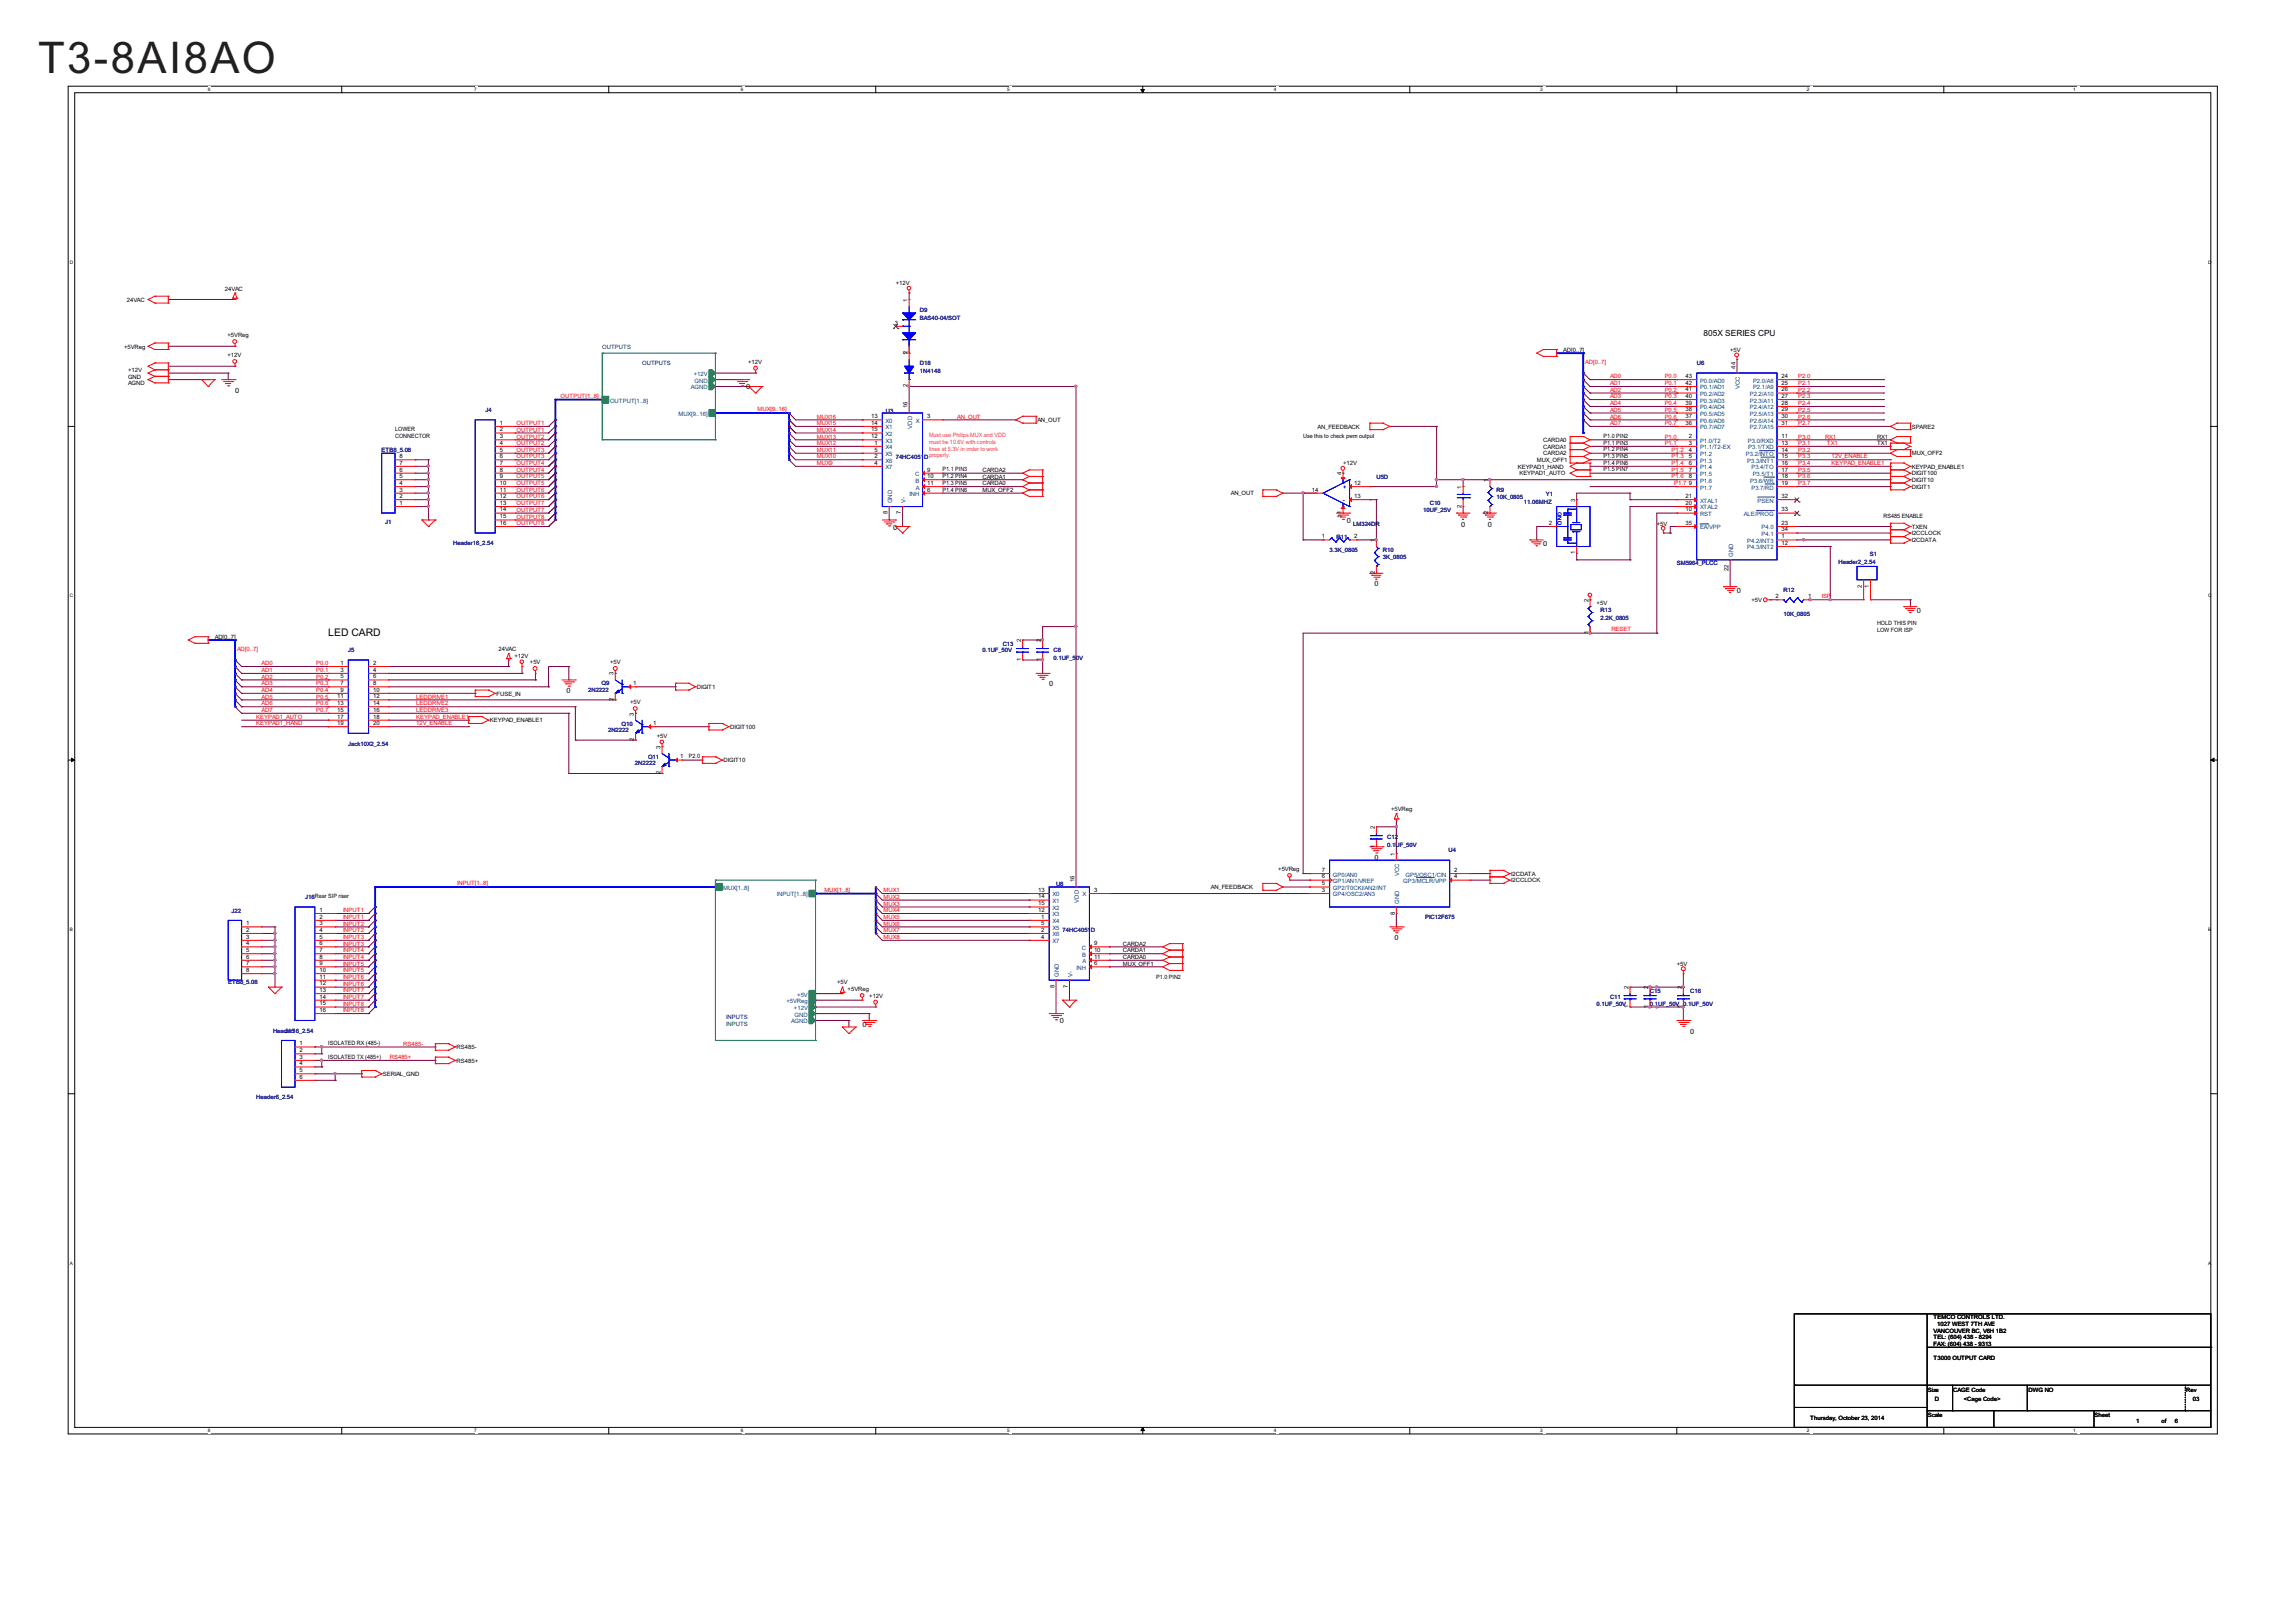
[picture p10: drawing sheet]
<svg xmlns="http://www.w3.org/2000/svg" width="297mm" height="210mm" viewBox="0 0 297 210" stroke-linecap="round" stroke-linejoin="round" font-family="sans-serif">
<defs><g id="words">
<text font-size="5.6" fill="#231f20" x="4.9" y="9.4">T3-8AI8AO</text>
<text font-size="1.4" x="42.5" y="82.3">LED CARD</text>
<text font-size="1.1" x="220.4" y="43.5">805X SERIES CPU</text>
<g font-size=".9">
<text x="30.4" y="50.9">0</text>
<text x="96.5" y="50.4">0</text>
<text x="115.5" y="68.6">0</text>
<text x="174.3" y="67.7">0</text>
<text x="189" y="68.1">0</text>
<text x="192.5" y="68.1">0</text>
<text x="199.7" y="70.7">0</text>
<text x="177.8" y="75.9">0</text>
<text x="224.7" y="76.8">0</text>
<text x="248" y="79.4">0</text>
<text x="73.3" y="89.7">0</text>
<text x="135.7" y="88.8">0</text>
<text x="177.8" y="111.3">0</text>
<text x="180.4" y="121.6">0</text>
<text x="111.6" y="132.9">0</text>
<text x="137.1" y="132.4">0</text>
<text x="218.7" y="133.8">0</text>
</g>
<g font-size=".8">
<text x="16.4" y="39.1">24VAC</text>
<text x="29.1" y="37.6">24VAC</text>
<text x="115.9" y="36.9">+12V</text>
<text x="117.4" y="39.1" transform="rotate(-90 117.4 39.1)">1</text>
<text x="16.1" y="45.2">+5VReg</text>
<text x="29.4" y="43.6">+5VReg</text>
<text x="29.4" y="46.2">+12V</text>
<text x="96.8" y="47.1">+12V</text>
<text x="115.8" y="42">3</text>
<text x="117.4" y="46" transform="rotate(-90 117.4 46)">12</text>
<text x="202.2" y="45.5">AD[0..7]</text>
<text x="223.8" y="45.5">+5V</text>
<text x="224.5" y="47.7" transform="rotate(-90 224.5 47.7)">44</text>
<text x="16.6" y="48.1">+12V</text>
<text x="16.6" y="49.8">AGND</text>
<text x="16.6" y="49">GND</text>
<text x="117.4" y="52.9" transform="rotate(-90 117.4 52.9)">16</text>
<text x="117.4" y="50.1" transform="rotate(-90 117.4 50.1)">2</text>
<text x="218.1" y="48.9">43</text>
<text x="218.1" y="49.8">42</text>
<text x="218.1" y="50.7">41</text>
<text x="218.1" y="51.5">40</text>
<text x="218.1" y="52.4">39</text>
<text x="218.1" y="53.2">38</text>
<text x="230.5" y="48.9">24</text>
<text x="230.5" y="49.8">25</text>
<text x="230.5" y="50.7">26</text>
<text x="230.5" y="51.5">27</text>
<text x="230.5" y="52.4">28</text>
<text x="230.5" y="53.2">29</text>
<text x="51.1" y="55.8">LOWER</text>
<text x="51.1" y="56.7">CONNECTOR</text>
<text x="51.7" y="59.3">8</text>
<text x="64.7" y="55">1</text>
<text x="64.7" y="55.8">2</text>
<text x="64.7" y="56.7">3</text>
<text x="64.7" y="57.6">4</text>
<text x="64.7" y="58.4">5</text>
<text x="64.7" y="59.3">6</text>
<text x="112.7" y="54.1">13</text>
<text x="112.7" y="55">14</text>
<text x="112.7" y="55.8">15</text>
<text x="112.7" y="56.7">12</text>
<text x="113.1" y="57.6">1</text>
<text x="113.1" y="58.4">5</text>
<text x="113.1" y="59.3">2</text>
<text x="119.9" y="54.1">3</text>
<text x="134.2" y="54.6">AN_OUT</text>
<text x="168.6" y="56.7">Use this to check pwm output</text>
<text x="170.4" y="55.5">AN_FEEDBACK</text>
<text x="198.8" y="59.8">MUX_OFF1</text>
<text x="199.7" y="57.2">CARDA0</text>
<text x="199.7" y="58.9">CARDA2</text>
<text x="199.7" y="58.1">CARDA1</text>
<text x="207.4" y="59.3">P1.3 PIN5</text>
<text x="207.4" y="57.6">P1.1 PIN3</text>
<text x="207.4" y="56.7">P1.0 PIN2</text>
<text x="207.4" y="58.4">P1.2 PIN4</text>
<text x="218.1" y="54.1">37</text>
<text x="218.1" y="55">36</text>
<text x="218.5" y="56.7">2</text>
<text x="218.5" y="57.6">3</text>
<text x="218.5" y="58.4">4</text>
<text x="218.5" y="59.3">5</text>
<text x="230.5" y="54.1">30</text>
<text x="230.5" y="55">31</text>
<text x="230.5" y="56.7">11</text>
<text x="230.5" y="57.6">13</text>
<text x="230.5" y="58.4">14</text>
<text x="230.5" y="59.3">15</text>
<text x="242.8" y="57.6">TX1</text>
<text x="242.8" y="56.7">RX1</text>
<text x="247.3" y="55.6">SPARE2</text>
<text x="247.3" y="58.9">MUX_OFF2</text>
<text x="51.7" y="65.3">1</text>
<text x="51.7" y="64.5">2</text>
<text x="51.7" y="63.6">3</text>
<text x="51.7" y="62.8">4</text>
<text x="51.7" y="61.9">5</text>
<text x="51.7" y="61">6</text>
<text x="51.7" y="60.1">7</text>
<text x="64.7" y="60.1">7</text>
<text x="64.7" y="61">8</text>
<text x="64.7" y="61.9">9</text>
<text x="64.7" y="62.8">10</text>
<text x="64.7" y="63.6">11</text>
<text x="64.7" y="64.5">12</text>
<text x="64.7" y="65.3">13</text>
<text x="113.1" y="60.1">4</text>
<text x="119.9" y="63.6">6</text>
<text x="119.9" y="62.8">11</text>
<text x="119.9" y="61.9">10</text>
<text x="119.9" y="61">9</text>
<text x="121.9" y="61.9">P1.2 PIN4</text>
<text x="121.9" y="63.6">P1.4 PIN6</text>
<text x="121.9" y="62.7">P1.3 PIN5</text>
<text x="121.9" y="61">P1.1 PIN3</text>
<text x="127.1" y="61.1">CARDA2</text>
<text x="127.1" y="62.8">CARDA0</text>
<text x="127.1" y="62">CARDA1</text>
<text x="127.1" y="63.7">MUX_OFF2</text>
<text x="159.2" y="64.1">AN_OUT</text>
<text x="169.7" y="63.6">14</text>
<text x="173.5" y="61.5" transform="rotate(-90 173.5 61.5)">4</text>
<text x="173.8" y="60.2">+12V</text>
<text x="175.2" y="62.8">12</text>
<text x="175.2" y="64.5">13</text>
<text x="189.1" y="65.7" transform="rotate(-90 189.1 65.7)">2</text>
<text x="189.1" y="63.2" transform="rotate(-90 189.1 63.2)">1</text>
<text x="192.5" y="62.4" transform="rotate(-90 192.5 62.4)">1</text>
<text x="196.4" y="60.6">KEYPAD1_HAND</text>
<text x="196.6" y="61.5">KEYPAD1_AUTO</text>
<text x="203.8" y="65" transform="rotate(-90 203.8 65)">3</text>
<text x="207.4" y="60.1">P1.4 PIN6</text>
<text x="207.4" y="61">P1.5 PIN7</text>
<text x="218.1" y="65.3">20</text>
<text x="218.1" y="64.5">21</text>
<text x="218.5" y="60.1">6</text>
<text x="218.5" y="61">7</text>
<text x="218.5" y="61.9">8</text>
<text x="218.5" y="62.8">9</text>
<text x="230.5" y="64.5">32</text>
<text x="230.5" y="60.1">16</text>
<text x="230.5" y="61">17</text>
<text x="230.5" y="61.9">18</text>
<text x="230.5" y="62.8">19</text>
<text x="247.3" y="61.5">DIGIT100</text>
<text x="247.3" y="62.4">DIGIT10</text>
<text x="247.3" y="63.2">DIGIT1</text>
<text x="247.3" y="60.6">KEYPAD_ENABLE1</text>
<text x="64.7" y="66.2">14</text>
<text x="64.7" y="67.1">15</text>
<text x="64.7" y="67.9">16</text>
<text x="114.8" y="66.6" transform="rotate(-90 114.8 66.6)">8</text>
<text x="116.6" y="66.6" transform="rotate(-90 116.6 66.6)">7</text>
<text x="171" y="69.7">1</text>
<text x="173.5" y="67" transform="rotate(-90 173.5 67)">11</text>
<text x="175.2" y="69.7">2</text>
<text x="177.9" y="70.1" transform="rotate(-90 177.9 70.1)">1</text>
<text x="192.5" y="66.6" transform="rotate(-90 192.5 66.6)">2</text>
<text x="200.4" y="67.9">2</text>
<text x="203.8" y="71.7" transform="rotate(-90 203.8 71.7)">1</text>
<text x="214.3" y="68">+5V</text>
<text x="218.1" y="66.2">10</text>
<text x="218.1" y="67.9">35</text>
<text x="230.5" y="66.2">33</text>
<text x="230.5" y="67.9">23</text>
<text x="230.5" y="68.8">34</text>
<text x="230.5" y="69.7">1</text>
<text x="230.5" y="70.5">12</text>
<text x="243.7" y="67">RS485 ENABLE</text>
<text x="247.3" y="68.4">TXEN</text>
<text x="247.3" y="70.2">I2CDATA</text>
<text x="247.3" y="69.3">I2CCLOCK</text>
<text x="177.9" y="74.3" transform="rotate(-90 177.9 74.3)">2</text>
<text x="205.5" y="77.9" transform="rotate(-90 205.5 77.9)">2</text>
<text x="223.6" y="73.9" transform="rotate(-90 223.6 73.9)">22</text>
<text x="226.6" y="77.9">+5V</text>
<text x="229.7" y="77.4">2</text>
<text x="233.9" y="77.4">1</text>
<text x="240.9" y="76.1" transform="rotate(-90 240.9 76.1)">2</text>
<text x="241.8" y="76.1" transform="rotate(-90 241.8 76.1)">1</text>
<text x="27.8" y="82.7">AD[0..7]</text>
<text x="132.1" y="83.1" transform="rotate(-90 132.1 83.1)">2</text>
<text x="134.7" y="83.1" transform="rotate(-90 134.7 83.1)">2</text>
<text x="205.5" y="82.1" transform="rotate(-90 205.5 82.1)">1</text>
<text x="206.6" y="78.3">+5V</text>
<text x="242.8" y="80.9">HOLD THIS PIN</text>
<text x="242.8" y="81.7">LOW FOR ISP</text>
<text x="44" y="86">1</text>
<text x="44" y="86.9">3</text>
<text x="44" y="87.8">5</text>
<text x="44" y="88.7">7</text>
<text x="44" y="89.5">9</text>
<text x="48.3" y="86">2</text>
<text x="48.3" y="86.9">4</text>
<text x="48.3" y="87.8">6</text>
<text x="48.3" y="88.7">8</text>
<text x="48.3" y="89.5">10</text>
<text x="64.5" y="84.2">24VAC</text>
<text x="66.6" y="85.1">+12V</text>
<text x="68.6" y="86">+5V</text>
<text x="78.9" y="86">+5V</text>
<text x="79.4" y="87.4" transform="rotate(-90 79.4 87.4)">3</text>
<text x="81.9" y="88.7">1</text>
<text x="90.1" y="89.1">DIGIT1</text>
<text x="132.1" y="85.6" transform="rotate(-90 132.1 85.6)">1</text>
<text x="134.7" y="85.6" transform="rotate(-90 134.7 85.6)">1</text>
<text x="43.6" y="90.4">11</text>
<text x="43.6" y="91.2">13</text>
<text x="43.6" y="92.1">15</text>
<text x="43.6" y="93">17</text>
<text x="43.6" y="93.8">19</text>
<text x="48.3" y="90.4">12</text>
<text x="48.3" y="91.2">14</text>
<text x="48.3" y="92.1">16</text>
<text x="48.3" y="93">18</text>
<text x="48.3" y="93.8">20</text>
<text x="63.4" y="93.5">KEYPAD_ENABLE1</text>
<text x="64.2" y="90">FUSE_IN</text>
<text x="79.4" y="90.7" transform="rotate(-90 79.4 90.7)">2</text>
<text x="81.5" y="91.1">+5V</text>
<text x="82" y="95.9" transform="rotate(-90 82 95.9)">2</text>
<text x="82" y="92.6" transform="rotate(-90 82 92.6)">3</text>
<text x="84.5" y="93.8">1</text>
<text x="85" y="95.4">+5V</text>
<text x="94.5" y="94.3">DIGIT100</text>
<text x="85.4" y="100.2" transform="rotate(-90 85.4 100.2)">2</text>
<text x="85.4" y="96.9" transform="rotate(-90 85.4 96.9)">3</text>
<text x="88" y="98.1">1</text>
<text x="89.1" y="98.1">P2.0</text>
<text x="93.6" y="98.7">DIGIT10</text>
<text x="177.9" y="107.3" transform="rotate(-90 177.9 107.3)">2</text>
<text x="180" y="105">+5VReg</text>
<text x="165.4" y="112.7">+5VReg</text>
<text x="171" y="112.8">7</text>
<text x="171" y="113.7">6</text>
<text x="177.9" y="109.7" transform="rotate(-90 177.9 109.7)">1</text>
<text x="180.4" y="110.7" transform="rotate(-90 180.4 110.7)">1</text>
<text x="188.1" y="113.7">4</text>
<text x="188.1" y="112.8">2</text>
<text x="195.5" y="113.3">I2CDATA</text>
<text x="31.8" y="119.7">1</text>
<text x="41.3" y="118">1</text>
<text x="41.3" y="118.9">2</text>
<text x="41.3" y="119.7">3</text>
<text x="134.3" y="115.4">13</text>
<text x="134.3" y="116.3">14</text>
<text x="134.3" y="117.2">15</text>
<text x="134.3" y="118">12</text>
<text x="134.7" y="118.9">1</text>
<text x="134.7" y="119.7">5</text>
<text x="139" y="114.2" transform="rotate(-90 139 114.2)">16</text>
<text x="141.5" y="115.4">3</text>
<text x="156.6" y="115">AN_FEEDBACK</text>
<text x="171" y="114.6">5</text>
<text x="171" y="115.4">3</text>
<text x="180.4" y="118.4" transform="rotate(-90 180.4 118.4)">8</text>
<text x="195.5" y="114.2">I2CCLOCK</text>
<text x="31.8" y="120.6">2</text>
<text x="31.8" y="121.5">3</text>
<text x="31.8" y="122.3">4</text>
<text x="31.8" y="123.2">5</text>
<text x="31.8" y="124.1">6</text>
<text x="31.8" y="124.9">7</text>
<text x="31.8" y="125.8">8</text>
<text x="41.3" y="120.6">4</text>
<text x="41.3" y="121.5">5</text>
<text x="41.3" y="122.3">6</text>
<text x="41.3" y="123.2">7</text>
<text x="41.3" y="124.1">8</text>
<text x="41.3" y="124.9">9</text>
<text x="41.3" y="125.8">10</text>
<text x="134.7" y="120.6">2</text>
<text x="134.7" y="121.5">4</text>
<text x="141.5" y="124.9">6</text>
<text x="141.5" y="124.1">11</text>
<text x="141.5" y="123.2">10</text>
<text x="141.5" y="122.3">9</text>
<text x="145.3" y="123.3">CARDA1</text>
<text x="145.3" y="122.4">CARDA2</text>
<text x="145.3" y="124.1">CARDA0</text>
<text x="145.3" y="125">MUX_OFF1</text>
<text x="216.9" y="125">+5V</text>
<text x="41.3" y="126.6">11</text>
<text x="41.3" y="127.5">12</text>
<text x="41.3" y="128.4">13</text>
<text x="41.3" y="129.2">14</text>
<text x="41.3" y="130.1">15</text>
<text x="41.3" y="131">16</text>
<text x="108.3" y="127.4">+5V</text>
<text x="109.7" y="128.3">+5VReg</text>
<text x="112.5" y="129.1">+12V</text>
<text x="136.4" y="127.9" transform="rotate(-90 136.4 127.9)">8</text>
<text x="138.1" y="127.9" transform="rotate(-90 138.1 127.9)">7</text>
<text x="149.6" y="126.6">P1.0 PIN2</text>
<text x="210.7" y="130.5" transform="rotate(-90 210.7 130.5)">1</text>
<text x="210.7" y="128" transform="rotate(-90 210.7 128)">2</text>
<text x="213.2" y="130.5" transform="rotate(-90 213.2 130.5)">1</text>
<text x="213.2" y="128" transform="rotate(-90 213.2 128)">2</text>
<text x="217.6" y="130.5" transform="rotate(-90 217.6 130.5)">1</text>
<text x="217.6" y="128" transform="rotate(-90 217.6 128)">2</text>
<text x="38.7" y="135.3">1</text>
<text x="38.7" y="136.2">2</text>
<text x="38.7" y="137">3</text>
<text x="38.7" y="137.9">4</text>
<text x="42.5" y="137">ISOLATED TX (485+)</text>
<text x="42.5" y="135.3">ISOLATED RX (485-)</text>
<text x="59.1" y="135.8">RS485-</text>
<text x="59.1" y="137.5">RS485+</text>
<text x="38.7" y="138.7">5</text>
<text x="38.7" y="139.6">6</text>
<text x="49.5" y="139.3">SERIAL_GND</text>
<text x="250.2" y="170.8">TEMCO CONTROLS LTD.</text>
<text x="250.2" y="172.5">VANCOUVER BC, V6H 1B2</text>
<text x="250.2" y="173.3">TEL: (604) 438 - 8294</text>
<text x="250.6" y="171.6">1027 WEST 7TH AVE</text>
<text x="250.2" y="174.2">FAX: (604) 438 - 9313</text>
<text x="250.2" y="176">T3000 OUTPUT CARD</text>
<text x="234.2" y="183.7">Thursday, October 23, 2014</text>
<text x="249.4" y="180.1">Size</text>
<text x="249.4" y="183.4">Scale</text>
<text x="250.3" y="181.3">D</text>
<text x="252.7" y="180.1">CAGE Code</text>
<text x="254.1" y="181.3">&lt;Cage Code&gt;</text>
<text x="262.4" y="180.2">DWG NO</text>
<text x="271" y="183.4">Sheet</text>
<text x="276.4" y="184.2">1</text>
<text x="279.6" y="184.2">of</text>
<text x="281.4" y="184.2">6</text>
<text x="282.8" y="180.1">Rev</text>
<text x="283.7" y="181.3">03</text>
</g>
<g font-size=".8" fill="#000080">
<text x="119" y="40.4">D9</text>
<text x="119" y="41.4">BAS40-04/SOT</text>
<text x="83.1" y="47.3">OUTPUTS</text>
<text x="119" y="47.3">D18</text>
<text x="219.5" y="47.3">U6</text>
<text x="62.8" y="53.3">J4</text>
<text x="114.6" y="53.4">U3</text>
<text x="119" y="48.3">1N4148</text>
<text x="49.4" y="58.5">ETB8_5.08</text>
<text x="115.9" y="59.4">74HC4051Dproperly.</text>
<text x="178.1" y="62">U5D</text>
<text x="185" y="65.4">C10</text>
<text x="193.6" y="63.7">R9</text>
<text x="193.6" y="64.5">10K_0805</text>
<text x="197.2" y="65.2">11.06MHZ</text>
<text x="200" y="64.2">Y1</text>
<text x="49.8" y="67.8">J1</text>
<text x="58.6" y="70.6">Header16_2.54</text>
<text x="172" y="71.4">3.3K_0805</text>
<text x="172.9" y="69.7">R11</text>
<text x="175.1" y="68">LM324DR</text>
<text x="178.9" y="71.4">R10</text>
<text x="184.1" y="66.3">10UF_25V</text>
<text x="241.9" y="71.9">S1</text>
<text x="178.9" y="72.3">3K_0805</text>
<text x="216.9" y="73.2">SM5964_PLCC</text>
<text x="230.7" y="76.6">R12</text>
<text x="237.8" y="73">Header2_2.54</text>
<text x="129.7" y="83.5">C13</text>
<text x="207.1" y="79.2">R13</text>
<text x="207.1" y="80.2">2.2K_0805</text>
<text x="230.7" y="79.7">10K_0805</text>
<text x="45.1" y="84.4">J5</text>
<text x="76.1" y="89.5">2N2222</text>
<text x="77.8" y="88.7">Q9</text>
<text x="127.1" y="84.4">0.1UF_50V</text>
<text x="136.3" y="84.4">C8</text>
<text x="136.3" y="85.4">0.1UF_50V</text>
<text x="78.7" y="94.7">2N2222</text>
<text x="80.4" y="93.9">Q10</text>
<text x="45.1" y="96.5">Jack10X2_2.54</text>
<text x="82.1" y="99">2N2222</text>
<text x="83.8" y="98.2">Q11</text>
<text x="179.5" y="108.6">C12</text>
<text x="179.5" y="109.6">0.1UF_50V</text>
<text x="187.4" y="110.3">U4</text>
<text x="29.9" y="118.1">J22</text>
<text x="39.5" y="116.4">J16Rear SIP riser</text>
<text x="136.6" y="114.6">U8</text>
<text x="184.4" y="118.9">PIC12F675</text>
<text x="137.5" y="120.7">74HC4051D</text>
<text x="29.5" y="127.4">ETB8_5.08</text>
<text x="94" y="131.9">INPUTS</text>
<text x="206.6" y="130.2">0.1UF_50V</text>
<text x="208.3" y="129.3">C11</text>
<text x="213.5" y="128.5">C15</text>
<text x="213.5" y="130.2">0.1UF_50V 0.1UF_50V</text>
<text x="218.7" y="128.5">C16</text>
<text x="35.3" y="133.6">Header16_2.54</text>
<text x="36.9" y="133.6">J15</text>
<text x="33.2" y="142.3">Header6_2.54</text>
</g>
<g font-size=".8" fill="#004040">
<text x="77.9" y="45.2">OUTPUTS</text>
<text x="94" y="132.8">INPUTS</text>
</g>
<g font-size=".8" fill="#f00">
<text x="205.1" y="47.1">AD[0..7]</text>
<text x="72.5" y="51.5">OUTPUT[1..8]</text>
<text x="98" y="53.2">MUX[9..16]</text>
<text x="208.3" y="49">AD0</text>
<text x="208.3" y="51.5">AD3</text>
<text x="208.3" y="52.4">AD4</text>
<text x="208.3" y="50.7">AD2</text>
<text x="208.3" y="53.3">AD5</text>
<text x="208.3" y="49.8">AD1</text>
<text x="215.4" y="49">P0.0</text>
<text x="215.4" y="51.5">P0.3</text>
<text x="215.4" y="52.4">P0.4</text>
<text x="215.4" y="50.7">P0.2</text>
<text x="215.4" y="53.3">P0.5</text>
<text x="215.4" y="49.8">P0.1</text>
<text x="232.6" y="51.5">P2.3</text>
<text x="232.6" y="49">P2.0</text>
<text x="232.6" y="52.4">P2.4</text>
<text x="232.6" y="49.8">P2.1</text>
<text x="232.6" y="53.3">P2.5</text>
<text x="232.6" y="50.7">P2.2</text>
<text x="66.8" y="55.9">OUTPUT1</text>
<text x="66.8" y="55">OUTPUT1</text>
<text x="66.8" y="59.3">OUTPUT3</text>
<text x="66.8" y="58.5">OUTPUT3</text>
<text x="66.8" y="56.7">OUTPUT2</text>
<text x="66.8" y="57.6">OUTPUT2</text>
<text x="105.7" y="55.9">MUX14</text>
<text x="105.7" y="54.2">MUX16</text>
<text x="105.7" y="57.6">MUX12</text>
<text x="105.7" y="56.7">MUX13</text>
<text x="105.7" y="59.3">MUX10</text>
<text x="105.7" y="58.5">MUX11</text>
<text x="105.7" y="55">MUX15</text>
<text x="123.8" y="54.2">AN_OUT</text>
<text x="208.3" y="55">AD7</text>
<text x="208.3" y="54.2">AD6</text>
<text x="215.4" y="55">P0.7</text>
<text x="215.4" y="54.2">P0.6</text>
<text x="215.4" y="57.6">P1.1</text>
<text x="215.4" y="56.7">P1.0</text>
<text x="216.3" y="58.5">P1.2</text>
<text x="216.3" y="59.3">P1.3</text>
<text x="232.6" y="56.7">P3.0</text>
<text x="232.6" y="55">P2.7</text>
<text x="232.6" y="57.6">P3.1</text>
<text x="232.6" y="54.2">P2.6</text>
<text x="232.6" y="58.5">P3.2</text>
<text x="232.6" y="59.3">P3.3</text>
<text x="236.1" y="56.7">RX1</text>
<text x="236.4" y="57.6">TX1</text>
<text x="237" y="59.3">12V_ENABLE</text>
<text x="66.8" y="65.4">OUTPUT7</text>
<text x="66.8" y="62.8">OUTPUT5</text>
<text x="66.8" y="64.5">OUTPUT6</text>
<text x="66.8" y="60.2">OUTPUT4</text>
<text x="66.8" y="63.6">OUTPUT6</text>
<text x="66.8" y="61.1">OUTPUT4</text>
<text x="66.8" y="61.9">OUTPUT5</text>
<text x="105.7" y="60.2">MUX9</text>
<text x="216.3" y="60.2">P1.4</text>
<text x="216.3" y="61.1">P1.5</text>
<text x="216.3" y="61.8">P1.6</text>
<text x="216.6" y="62.8">P1.7</text>
<text x="232.6" y="62.8">P3.7</text>
<text x="232.6" y="61.9">P3.6</text>
<text x="232.6" y="61.1">P3.5</text>
<text x="232.6" y="60.2">P3.4</text>
<text x="237" y="60.2">KEYPAD_ENABLE1</text>
<text x="66.8" y="67.1">OUTPUT8</text>
<text x="66.8" y="68">OUTPUT8</text>
<text x="66.8" y="66.2">OUTPUT7</text>
<text x="235.7" y="77.4">ISP</text>
<text x="208.5" y="81.7">RESET</text>
<text x="30.7" y="84.3">AD[0..7]</text>
<text x="33.8" y="89.6">AD4</text>
<text x="33.8" y="87.8">AD2</text>
<text x="33.8" y="86.1">AD0</text>
<text x="33.8" y="87">AD1</text>
<text x="33.8" y="88.7">AD3</text>
<text x="40.9" y="89.6">P0.4</text>
<text x="40.9" y="87.8">P0.2</text>
<text x="40.9" y="86.1">P0.0</text>
<text x="40.9" y="87">P0.1</text>
<text x="40.9" y="88.7">P0.3</text>
<text x="33.2" y="93.9">KEYPAD1_HAND</text>
<text x="33.2" y="93">KEYPAD1_AUTO</text>
<text x="33.8" y="91.3">AD6</text>
<text x="33.8" y="90.4">AD5</text>
<text x="33.8" y="92.1">AD7</text>
<text x="40.9" y="91.3">P0.6</text>
<text x="40.9" y="90.4">P0.5</text>
<text x="40.9" y="92.1">P0.7</text>
<text x="53.9" y="90.4">LEDDRIVE1</text>
<text x="53.9" y="92.1">LEDDRIVE3</text>
<text x="53.9" y="91.3">LEDDRIVE2</text>
<text x="53.9" y="93.9">12V_ENABLE</text>
<text x="53.9" y="93">KEYPAD_ENABLE1</text>
<text x="44.4" y="118.9">INPUT1</text>
<text x="44.4" y="118">INPUT1</text>
<text x="44.4" y="119.8">INPUT2</text>
<text x="59.2" y="114.5">INPUT[1..8]</text>
<text x="106.7" y="115.4">MUX[1..8]</text>
<text x="114.3" y="119.8">MUX6</text>
<text x="114.3" y="116.3">MUX2</text>
<text x="114.3" y="118">MUX4</text>
<text x="114.3" y="115.5">MUX1</text>
<text x="114.3" y="117.2">MUX3</text>
<text x="114.3" y="118.9">MUX5</text>
<text x="44.4" y="125.8">INPUT5</text>
<text x="44.4" y="124.9">INPUT5</text>
<text x="44.4" y="122.4">INPUT3</text>
<text x="44.4" y="121.5">INPUT3</text>
<text x="44.4" y="123.3">INPUT4</text>
<text x="44.4" y="124.1">INPUT4</text>
<text x="44.4" y="120.6">INPUT2</text>
<text x="114.3" y="121.5">MUX8</text>
<text x="114.3" y="120.6">MUX7</text>
<text x="44.4" y="130.2">INPUT8</text>
<text x="44.4" y="129.3">INPUT7</text>
<text x="44.4" y="128.4">INPUT7</text>
<text x="44.4" y="126.7">INPUT6</text>
<text x="44.4" y="131">INPUT8</text>
<text x="44.4" y="127.6">INPUT6</text>
<text x="50.4" y="137.1">RS485+</text>
<text x="52.2" y="135.3">RS485-</text>
</g>
<g font-size=".8" fill="#004080">
<text x="78.9" y="52.1">OUTPUT[1..8]</text>
<text x="87.8" y="53.8">MUX[9..16]</text>
<text x="89.4" y="50.4">AGND</text>
<text x="89.8" y="48.7">+12V</text>
<text x="89.8" y="49.5">GND</text>
<text x="219.9" y="49.5">P0.0/AD0</text>
<text x="219.9" y="50.4">P0.1/AD1</text>
<text x="219.9" y="51.2">P0.2/AD2</text>
<text x="219.9" y="52.1">P0.3/AD3</text>
<text x="219.9" y="53">P0.4/AD4</text>
<text x="219.9" y="53.8">P0.5/AD5</text>
<text x="225.1" y="50.3" transform="rotate(-90 225.1 50.3)">VCC</text>
<text x="226.4" y="51.2">P2.2/A10</text>
<text x="226.4" y="52.1">P2.3/A11</text>
<text x="226.4" y="53">P2.4/A12</text>
<text x="226.4" y="53.8">P2.5/A13</text>
<text x="226.8" y="49.5">P2.0/A8</text>
<text x="226.8" y="50.4">P2.1/A9</text>
<text x="114.6" y="54.7">X0</text>
<text x="114.6" y="55.6">X1</text>
<text x="114.6" y="56.4">X2</text>
<text x="114.6" y="57.3">X3</text>
<text x="114.6" y="58.1">X4</text>
<text x="114.6" y="59">X5</text>
<text x="114.6" y="59.9">X6</text>
<text x="118" y="55.5" transform="rotate(-90 118 55.5)">VDD</text>
<text x="118.5" y="54.7">X</text>
<text x="219.9" y="57.3">P1.0/T2</text>
<text x="219.9" y="58.1">P1.1/T2-EX</text>
<text x="219.9" y="59">P1.2</text>
<text x="219.9" y="59.9">P1.3</text>
<text x="219.9" y="54.7">P0.6/AD6</text>
<text x="219.9" y="55.6">P0.7/AD7</text>
<text x="225.9" y="59">P3.2/INTO</text>
<text x="226" y="59.9">P3.3/INT1</text>
<text x="226.1" y="57.3">P3.0/RXD</text>
<text x="226.2" y="58.1">P3.1/TXD</text>
<text x="226.4" y="54.7">P2.6/A14</text>
<text x="226.4" y="55.6">P2.7/A15</text>
<text x="114.6" y="60.7">X7</text>
<text x="115.4" y="65.1" transform="rotate(-90 115.4 65.1)">GND</text>
<text x="117.2" y="65.1" transform="rotate(-90 117.2 65.1)">V-</text>
<text x="117.7" y="64.2">INH</text>
<text x="118.4" y="61.6">C</text>
<text x="118.4" y="62.5">B</text>
<text x="118.5" y="63.4">A</text>
<text x="219.9" y="65.9">XTAL2</text>
<text x="219.9" y="65">XTAL1</text>
<text x="219.9" y="60.7">P1.4</text>
<text x="219.9" y="61.6">P1.5</text>
<text x="219.9" y="62.5">P1.6</text>
<text x="219.9" y="63.4">P1.7</text>
<text x="226.4" y="62.5">P3.6/WR</text>
<text x="226.6" y="60.7">P3.4/TO</text>
<text x="226.6" y="63.4">P3.7/RD</text>
<text x="226.8" y="61.6">P3.5/T1</text>
<text x="227.4" y="65">PSEN</text>
<text x="219.9" y="66.8">RST</text>
<text x="219.9" y="68.5">EA/VPP</text>
<text x="225.6" y="66.8">ALE/PROG</text>
<text x="226" y="70.3">P4.2/INT3</text>
<text x="226" y="71.1">P4.3/INT2</text>
<text x="227.9" y="68.5">P4.0</text>
<text x="227.9" y="69.4">P4.1</text>
<text x="224.2" y="72" transform="rotate(-90 224.2 72)">GND</text>
<text x="172.4" y="113.4">GP0/AN0</text>
<text x="181" y="113.3" transform="rotate(-90 181 113.3)">VCC</text>
<text x="181.8" y="113.4">GP5/OSC1/CIN</text>
<text x="93.6" y="115.2">MUX[1..8]</text>
<text x="100.5" y="116">INPUT[1..8]</text>
<text x="136.2" y="116">X0</text>
<text x="136.2" y="116.9">X1</text>
<text x="136.2" y="117.8">X2</text>
<text x="136.2" y="118.6">X3</text>
<text x="136.2" y="119.5">X4</text>
<text x="139.6" y="116.8" transform="rotate(-90 139.6 116.8)">VDD</text>
<text x="140.1" y="116">X</text>
<text x="172.4" y="114.3">GP1/AN1/VREF</text>
<text x="172.4" y="115.2">GP2/T0CKI/AN2/INT</text>
<text x="172.4" y="116">GP4/OSC2/AN3</text>
<text x="181" y="116.9" transform="rotate(-90 181 116.9)">GND</text>
<text x="181.5" y="114.3">GP3/MCLR/VPP</text>
<text x="136.2" y="120.3">X5</text>
<text x="136.2" y="121.2">X6</text>
<text x="136.2" y="122.1">X7</text>
<text x="139.2" y="125.5">INH</text>
<text x="140" y="122.9">C</text>
<text x="140" y="123.8">B</text>
<text x="140.1" y="124.7">A</text>
<text x="101.7" y="129.8">+5VReg</text>
<text x="102.7" y="130.7">+12V</text>
<text x="102.8" y="131.6">GND</text>
<text x="103.1" y="129">+5V</text>
<text x="137" y="126.4" transform="rotate(-90 137 126.4)">GND</text>
<text x="138.7" y="126.4" transform="rotate(-90 138.7 126.4)">V-</text>
<text x="102.3" y="132.4">AGND</text>
</g>
<g font-size=".8" fill="#ff0080">
<text x="120.2" y="56.5">Must use Philips MUX and VDD</text>
<text x="120.2" y="57.4">must be 10.6V with controls</text>
<text x="120.2" y="58.3">lines at 5.3V in order to work</text>
</g>
<g font-size=".8" fill="#00f">
<text x="173.8" y="63.2">+</text>
<text x="173.8" y="65">-</text>
</g>
<text font-size=".7" fill="#00f" x="201.5" y="66.2" transform="rotate(90 201.5 66.2)">GND</text>
<g font-size=".6">
<text x="26.9" y="11.8">8</text>
<text x="61.4" y="11.8">7</text>
<text x="95.8" y="11.8">6</text>
<text x="130.3" y="11.8">5</text>
<text x="164.8" y="11.8">4</text>
<text x="199.3" y="11.8">3</text>
<text x="233.7" y="11.8">2</text>
<text x="268.2" y="11.8">1</text>
<text x="9" y="34.1">D</text>
<text x="285.7" y="34.1">D</text>
<text x="9" y="77.3">C</text>
<text x="285.7" y="77.3">C</text>
<text x="9" y="120.5">B</text>
<text x="285.7" y="120.5">B</text>
<text x="9" y="163.7">A</text>
<text x="285.7" y="163.7">A</text>
<text x="26.9" y="185.4">8</text>
<text x="61.4" y="185.4">7</text>
<text x="95.8" y="185.4">6</text>
<text x="130.3" y="185.4">5</text>
<text x="164.8" y="185.4">4</text>
<text x="199.3" y="185.4">3</text>
<text x="233.7" y="185.4">2</text>
<text x="268.2" y="185.4">1</text>
</g>
</g></defs>
<path d="M8.8 11.2h278.1v174.4h-278.1zM9.7 12h276.3v172.7h-276.3z" fill="none" stroke="#000" stroke-width=".13"/>
<g fill="#fff">
<path d="M26.9 11.2h.3v.7h-.3z"/>
<path d="M26.9 184.8h.3v.7h-.3z"/>
</g>
<path d="M44.2 11.2v.8M44.2 184.7v.9" fill="none" stroke="#000" stroke-width=".13"/>
<g fill="#fff">
<path d="M61.5 11.2h.3v.7h-.3z"/>
<path d="M61.5 184.8h.3v.7h-.3z"/>
</g>
<path d="M78.8 11.2v.8M78.8 184.7v.9" fill="none" stroke="#000" stroke-width=".13"/>
<g fill="#fff">
<path d="M96 11.2h.3v.7h-.3z"/>
<path d="M96 184.8h.3v.7h-.3z"/>
</g>
<path d="M113.3 11.2v.8M113.3 184.7v.9" fill="none" stroke="#000" stroke-width=".13"/>
<g fill="#fff">
<path d="M130.6 11.2h.3v.7h-.3z"/>
<path d="M130.6 184.8h.3v.7h-.3z"/>
</g>
<path d="M147.6 11.6h.5l-.3 .4zM147.8 11.2v.8M147.8 184.7l.3 .4h-.5zM147.8 184.7v.9" fill="none" stroke="#000" stroke-width=".13"/>
<path d="M147.6 11.6h.5l-.3 .4zM147.8 184.7l.3 .4h-.5z" fill="#000"/>
<g fill="#fff">
<path d="M165.1 11.2h.3v.7h-.3z"/>
<path d="M165.1 184.8h.3v.7h-.3z"/>
</g>
<path d="M182.4 11.2v.8M182.4 184.7v.9" fill="none" stroke="#000" stroke-width=".13"/>
<g fill="#fff">
<path d="M199.7 11.2h.3v.7h-.3z"/>
<path d="M199.7 184.8h.3v.7h-.3z"/>
</g>
<path d="M216.9 11.2v.8M216.9 184.7v.9" fill="none" stroke="#000" stroke-width=".13"/>
<g fill="#fff">
<path d="M234.2 11.2h.3v.7h-.3z"/>
<path d="M234.2 184.8h.3v.7h-.3z"/>
</g>
<path d="M251.5 11.2v.8M251.5 184.7v.9" fill="none" stroke="#000" stroke-width=".13"/>
<g fill="#fff">
<path d="M268.7 11.2h.3v.7h-.3z"/>
<path d="M268.7 184.8h.3v.7h-.3z"/>
<path d="M9 33.6h.4v.7h-.4z"/>
<path d="M286.2 33.6h.4v.7h-.4z"/>
<path d="M9 76.8h.4v.6h-.4z"/>
<path d="M286.2 76.8h.4v.6h-.4z"/>
</g>
<path d="M8.8 55.2h.9M286 55.2h.9" fill="none" stroke="#000" stroke-width=".13"/>
<g fill="#fff">
<path d="M9 120h.4v.6h-.4z"/>
<path d="M286.2 120h.4v.6h-.4z"/>
</g>
<path d="M8.8 98.4h.9M9.2 98.1l.5 .3-.5 .2zM286 98.4l.4-.3v.5zM286 98.4h.9" fill="none" stroke="#000" stroke-width=".13"/>
<path d="M9.2 98.1l.5 .3-.5 .2zM286 98.4l.4-.3v.5z" fill="#000"/>
<g fill="#fff">
<path d="M9 163.1h.4v.7h-.4z"/>
<path d="M286.2 163.1h.4v.7h-.4z"/>
</g>
<path d="M8.8 141.5h.9M286 141.5h.9" fill="none" stroke="#000" stroke-width=".13"/>
<g fill="none" stroke="#800040" stroke-width=".13">
<path d="M21.8 49.1h5.1M21.8 47.4h8.6M21.8 44.8h8.6M26.9 49.1h.1M30.4 47.4h.1M30.4 44.8h.1M66.6 56h4.4M66.6 55.2h4.4M66.6 57.8h4.4M66.6 59.5h4.4M66.6 56.9h4.4M66.6 58.7h4.4"/>
<path d="M71 56h.1M71 55.2h.1M71 59.5h.1M71 58.7h.1M71 56.9h.1M71 57.8h.1M92.6 49.1h3.4M92.6 48.3h5.2M92.6 50h5.2M96 49.1h.1M97.8 48.3h.1M97.8 50h.1"/>
<path d="M102.9 54.3h8.7M102.9 56h8.7M102.9 55.2h8.7M102.9 57.8h8.7M102.9 59.5h8.7M102.9 56.9h8.7M102.9 58.7h8.7M111.6 56h.1M111.6 54.3h.1M111.6 57.8h.1M111.6 56.9h.1M111.6 59.5h.1"/>
<path d="M111.6 58.7h.1M111.6 55.2h.1M117.6 50h.1M117.6 50h21.6M121.9 54.3h9.5M131.4 54.3h.1M224.7 48.3h.1M224.7 46.5v1.8M232.5 54.3h11.2M232.5 55.2h12.1M232.5 57.8h12.1M232.5 49.1h11.2"/>
<path d="M232.5 56.9h12.1M232.5 58.7h12.1M232.5 50h11.2M232.5 51.7h11.2M232.5 52.6h11.2M232.5 53.4h11.2M232.5 50.9h11.2M243.7 51.7h.1M243.7 49.1h.1M243.7 52.6h.1M243.7 50h.1M243.7 54.3h.1"/>
<path d="M243.7 53.4h.1M243.7 50.9h.1M244.6 56.9h.1M244.6 55.2h.1M244.6 57.8h.1M244.6 58.7h.1M66.6 62.1h4.4M66.6 61.2h4.4M66.6 63h4.4M66.6 63.8h4.4M66.6 65.6h4.4M66.6 64.7h4.4"/>
<path d="M66.6 60.3h4.4M66.6 67.3h4.4M66.6 68.1h4.4M66.6 66.4h4.4M71 65.6h.1M71 63h.1M71 64.7h.1M71 60.3h.1M71 63.8h.1M71 61.2h.1M71 67.3h.1M71 68.1h.1"/>
<path d="M71 66.4h.1M71 62.1h.1M115 67.3h.1M115 65.6v1.7M116.8 68.1h.1M116.8 65.6v2.5M121.9 62.1h10.4M121.9 61.2h10.4M121.9 63h10.4M121.9 63.8h10.4M132.3 62.1h.1M132.3 61.2h.1"/>
<path d="M132.3 63h.1M132.3 63.8h.1M205.7 63h11.2M210.9 72.5h.1M210.9 64.7h.1M210.9 63.8v.9h6M215.2 69h.9M216.1 69h.1M216.1 68.1h.8M216.9 64.7h.1M216.9 68.1h.1M216.9 65.6h.1"/>
<path d="M216.9 63h.1M216.9 66.4h.1M216.9 65.6h-6v6.9M216.9 66.4h-2.6v15.5M223.8 75.9h.1M223.8 72.5v3.4M232.5 70.7h4.3M236.8 70.7h.1M205.7 81.9h.1M205.7 81.1v.8M214.3 81.9h.1M180.7 120h.1"/>
<path d="M180.7 118.2v1.8M190.2 113.1h2.6M190.2 113.9h2.6M192.8 113.1h.1M192.8 113.9h.1M136.6 126.9h.1M136.6 126.9v4.3M138.4 126.9h.1M138.4 126.9v2.5M143.5 124.3h.1M143.5 123.4h.1M143.5 122.5h.1"/>
<path d="M143.5 125.1h.1M143.5 124.3h6.9M143.5 123.4h6.9M143.5 122.5h6.9M143.5 125.1h6.9"/>
</g>
<g fill="none" stroke="#00f" stroke-width=".25">
<path d="M71.9 56h.1M71.9 54.3h.1M71.9 59.5h.1M71.9 55.2h.1M71.9 57.8h.1M71.9 58.7h.1M71.9 56.9h.1M77.9 51.7h.1M77.9 51.7h-6v15.6M92.6 53.4h9.5v6.1M102.1 59.5h.1M102.1 58.7h.1"/>
<path d="M102.1 53.4h.1M102.1 55.2h.1M102.1 56h.1M102.1 56.9h.1M102.1 57.8h.1M102.1 54.3h.1M71.9 64.7h.1M71.9 63h.1M71.9 63.8h.1M71.9 66.4h.1M71.9 62.1h.1M71.9 60.3h.1"/>
<path d="M71.9 61.2h.1M71.9 67.3h.1M71.9 65.6h.1"/>
</g>
<path d="M117.5 49.9h.2v.2h-.2z" fill-rule="evenodd" fill="#f0f"/>
<path d="M117.5 49.9h.2v.2h-.2z" fill="none" stroke="#f0f" stroke-width=".13"/>
<g fill="none" stroke="#800040" stroke-width=".13">
<path d="M53.7 59.5h1.7M55.4 59.5h.1M205.7 58.7h11.2M205.7 57.8h11.2M205.7 59.5h11.2M205.7 56.9h11.2M216.9 58.7h.1M216.9 57.8h.1M216.9 59.5h.1M216.9 56.9h.1M53.7 61.2h1.7M53.7 62.1h1.7"/>
<path d="M53.7 63h1.7M55.4 61.2h.1M55.4 62.1h.1M55.4 63h.1M55.4 64.7h.1M55.4 63.8v.9M102.9 60.3h8.7M111.6 60.3h.1M189.3 63h.1M189.3 66.4h.1M189.3 62.1v.9M189.3 65.6v.8"/>
<path d="M192.8 62.1h24.1M205.7 60.3h11.2M205.7 61.2h11.2M216.9 60.3h.1M216.9 61.2h.1M216.9 62.1h.1M41.6 135.5h14.7M56.3 135.5h.1"/>
</g>
<path d="M55.3 64.5h.2v.2h-.2z" fill-rule="evenodd" fill="#f0f"/>
<path d="M55.3 64.5h.2v.2h-.2z" fill="none" stroke="#f0f" stroke-width=".13"/>
<path d="M55.4 67.3h.1M55.4 65.6v1.7M33.8 121.7h1.8M33.8 126h1.8M35.6 121.7h.1M35.6 126h.1M35.6 123.4h.1M35.6 122.5v.9" fill="none" stroke="#800040" stroke-width=".13"/>
<path d="M35.4 123.3h.2v.2h-.2z" fill-rule="evenodd" fill="#f0f"/>
<path d="M35.4 123.3h.2v.2h-.2z" fill="none" stroke="#f0f" stroke-width=".13"/>
<g fill="none" stroke="#800040" stroke-width=".13">
<path d="M21.8 38.8h8.6M30.4 38.8h.1M166 63.8h2.6M168.6 63.8h.1M185.9 62.1h3.4M189.3 62.1h.1M33.8 120h1.8M35.6 120h.1M33.8 125.1h1.8M35.6 125.1h.1M41.6 138.1h.1M41.6 137.2v.9"/>
<path d="M43.4 139.8h.1M43.4 139v.8"/>
</g>
<path d="M185.7 61.9h.2v.3h-.2z" fill-rule="evenodd" fill="#f0f"/>
<path d="M185.7 61.9h.2v.3h-.2z" fill="none" stroke="#f0f" stroke-width=".13"/>
<path d="M189.1 61.9h.3v.3h-.3z" fill-rule="evenodd" fill="#f0f"/>
<path d="M189.1 61.9h.3v.3h-.3z" fill="none" stroke="#f0f" stroke-width=".13"/>
<path d="M177.2 64.7h.1M177.2 64.7h.9v5.2M178.1 64.7h.1" fill="none" stroke="#800040" stroke-width=".13"/>
<path d="M177.9 69.7h.2v.2h-.2z" fill-rule="evenodd" fill="#f0f"/>
<path d="M177.9 69.7h.2v.2h-.2z" fill="none" stroke="#f0f" stroke-width=".13"/>
<path d="M168.6 69.9h.1M168.6 63.8v6.1h2.6M171.2 69.9h.1M175.5 69.9h2.6M178.1 69.9h.1" fill="none" stroke="#800040" stroke-width=".13"/>
<path d="M168.4 63.7h.3v.2h-.3z" fill-rule="evenodd" fill="#f0f"/>
<path d="M168.4 63.7h.3v.2h-.3z" fill="none" stroke="#f0f" stroke-width=".13"/>
<path d="M179.8 55.2h6.1v6.9M185.9 55.2h.1M185.9 62.1h.1" fill="none" stroke="#800040" stroke-width=".13"/>
<path d="M185.7 61.9h.2v.3h-.2z" fill-rule="evenodd" fill="#f0f"/>
<path d="M185.7 61.9h.2v.3h-.2z" fill="none" stroke="#f0f" stroke-width=".13"/>
<path d="M177.2 63h.1M177.2 63h8.7M236.8 70.7h.1M236.8 70.7v6.9M166 114.8h3.4M166.8 113.9h2.6M169.4 114.8h.1M169.4 113.9h.1" fill="none" stroke="#800040" stroke-width=".13"/>
<path d="M236.6 77.5h.3v.2h-.3z" fill-rule="evenodd" fill="#f0f"/>
<path d="M236.6 77.5h.3v.2h-.3z" fill="none" stroke="#f0f" stroke-width=".13"/>
<path d="M143.5 115.6h.1M143.5 115.6h25.9M180.7 107h.1M180.7 106.2v.8" fill="none" stroke="#800040" stroke-width=".13"/>
<path d="M180.5 106.9h.2v.2h-.2z" fill-rule="evenodd" fill="#f0f"/>
<path d="M180.5 106.9h.2v.2h-.2z" fill="none" stroke="#f0f" stroke-width=".13"/>
<g fill="none" stroke="#800040" stroke-width=".13">
<path d="M205.7 49.1h11.2M205.7 51.7h11.2M216.9 49.1h.1M216.9 51.7h.1M198.8 69.9h.1M198.8 68.1v1.8M204 64.7h.1M204 72.5h.1M204 71.6v.9h6.9M210.9 63.8h.1M210.9 72.5h.1M210.9 63.8h-6.9v.9"/>
<path d="M40.7 137.2h.9M41.6 137.2h.1"/>
</g>
<path d="M204.8 50h.1M204.8 54.3h.1M204.8 53.4h.1M204.8 49.1v.9M204.8 52.6v1.7" fill="none" stroke="#00f" stroke-width=".25"/>
<path d="M41.5 137.1h.2v.2h-.2z" fill-rule="evenodd" fill="#f0f"/>
<path d="M41.5 137.1h.2v.2h-.2z" fill="none" stroke="#f0f" stroke-width=".13"/>
<path d="M201.4 45.7h3.4v2.6M204.8 48.3h.1M204.8 45.7h.1" fill="none" stroke="#00f" stroke-width=".25"/>
<path d="M205.7 55.2h11.2M205.7 54.3h11.2M216.9 55.2h.1M216.9 54.3h.1M41.6 135.5h.1M41.6 135.5v.9" fill="none" stroke="#800040" stroke-width=".13"/>
<path d="M41.5 135.4h.2v.2h-.2z" fill-rule="evenodd" fill="#f0f"/>
<path d="M41.5 135.4h.2v.2h-.2z" fill="none" stroke="#f0f" stroke-width=".13"/>
<g fill="none" stroke="#800040" stroke-width=".13">
<path d="M205.7 52.6h11.2M205.7 50.9h11.2M205.7 53.4h11.2M205.7 50h11.2M216.9 52.6h.1M216.9 50.9h.1M216.9 53.4h.1M216.9 50h.1M43.4 119.1h4.3M47.7 119.1h.1M114.1 120h19.1M114.1 116.5h19.1"/>
<path d="M133.2 120h.1M133.2 116.5h.1M35.6 125.1h.1M35.6 124.3v.8M40.7 135.5h.1M40.7 136.4h.9M40.7 135.5h.9M40.7 138.1h.9M41.6 136.4h.1M41.6 138.1h.1M41.6 137.2h14.7M43.4 126h4.3"/>
<path d="M43.4 130.3h4.3M43.4 129.4h4.3M47.7 126h.1M47.7 130.3h.1M47.7 129.4h.1M56.3 137.2h.1M114.1 121.7h19.1M133.2 121.7h.1"/>
</g>
<g fill="none" stroke="#00f" stroke-width=".25">
<path d="M204.8 56h.1M204.8 49.1h.1M204.8 50.9h.1M204.8 51.7h.1M204.8 52.6h.1M204.8 48.3v.8M204.8 50v2.6M204.8 54.3v1.7M48.5 117.4h.1M48.5 119.1h.1M48.5 114.8v2.6M48.5 118.2v.9"/>
<path d="M113.3 115.6h.1M113.3 118.2h.1M113.3 119.1h.1M113.3 117.4h.1M113.3 114.8v.8M113.3 116.5v2.6M113.3 120v.8M48.5 130.3h.1M48.5 124.3h.1M48.5 123.4h.1M48.5 127.7h.1M48.5 122.5v1.8"/>
<path d="M48.5 126.9v.8M48.5 129.4v.9M113.3 120.8h.1"/>
</g>
<path d="M35.4 125h.2v.2h-.2z" fill-rule="evenodd" fill="#f0f"/>
<path d="M35.4 125h.2v.2h-.2z" fill="none" stroke="#f0f" stroke-width=".13"/>
<path d="M29.5 49.1h.1M29.5 48.3v.8M55.4 59.5v.8M55.4 60.3h.1M114.1 118.2h19.1M114.1 115.6h19.1M133.2 118.2h.1M133.2 115.6h.1M40.7 139.8h2.7M43.4 139.8h.1M43.4 125.1h4.3M47.7 125.1h.1" fill="none" stroke="#800040" stroke-width=".13"/>
<path d="M105.5 115.6h.1M105.5 115.6h7.8v.9M113.3 116.5h.1M48.5 122.5h.1M48.5 121.7v.8" fill="none" stroke="#00f" stroke-width=".25"/>
<path d="M55.3 60.2h.2v.2h-.2z" fill-rule="evenodd" fill="#f0f"/>
<path d="M55.3 60.2h.2v.2h-.2z" fill="none" stroke="#f0f" stroke-width=".13"/>
<path d="M48.5 120v.8M48.5 120.8h.1M48.5 126.9h.1M48.5 126v.9" fill="none" stroke="#00f" stroke-width=".25"/>
<path d="M55.4 65.6h.1M55.4 64.7v.9M114.1 117.4h19.1M133.2 117.4h.1M43.4 128.6h4.3M43.4 126.9h4.3M47.7 128.6h.1M47.7 126.9h.1" fill="none" stroke="#800040" stroke-width=".13"/>
<path d="M55.3 65.4h.2v.2h-.2z" fill-rule="evenodd" fill="#f0f"/>
<path d="M55.3 65.4h.2v.2h-.2z" fill="none" stroke="#f0f" stroke-width=".13"/>
<path d="M55.4 61.2h.1M55.4 60.3v.9" fill="none" stroke="#800040" stroke-width=".13"/>
<path d="M55.3 61.1h.2v.2h-.2z" fill-rule="evenodd" fill="#f0f"/>
<path d="M55.3 61.1h.2v.2h-.2z" fill="none" stroke="#f0f" stroke-width=".13"/>
<path d="M48.5 120h.1M48.5 119.1v.9" fill="none" stroke="#00f" stroke-width=".25"/>
<path d="M35.6 120v.8M35.6 120.8h.1M43.4 131.2h4.3M43.4 122.5h4.3M43.4 121.7h4.3M47.7 131.2h.1M47.7 122.5h.1M47.7 121.7h.1" fill="none" stroke="#800040" stroke-width=".13"/>
<path d="M35.4 120.7h.2v.2h-.2z" fill-rule="evenodd" fill="#f0f"/>
<path d="M35.4 120.7h.2v.2h-.2z" fill="none" stroke="#f0f" stroke-width=".13"/>
<path d="M53.7 65.6h1.7M55.4 65.6h.1M35.6 122.5h.1M35.6 121.7v.8" fill="none" stroke="#800040" stroke-width=".13"/>
<path d="M35.4 122.4h.2v.2h-.2z" fill-rule="evenodd" fill="#f0f"/>
<path d="M35.4 122.4h.2v.2h-.2z" fill="none" stroke="#f0f" stroke-width=".13"/>
<g fill="none" stroke="#800040" stroke-width=".13">
<path d="M55.4 62.1h.1M55.4 61.2v.9M43.4 118.2h4.3M47.7 118.2h.1M114.1 119.1h19.1M133.2 119.1h.1M35.6 127.7h.1M35.6 126v1.7M43.4 123.4h4.3M43.4 124.3h4.3M47.7 123.4h.1M47.7 124.3h.1"/>
<path d="M114.1 120.8h19.1M133.2 120.8h.1"/>
</g>
<path d="M113.3 120h.1M113.3 119.1v.9M48.5 128.6h.1M48.5 126h.1M48.5 129.4h.1M48.5 125.1v.9M48.5 127.7v1.7" fill="none" stroke="#00f" stroke-width=".25"/>
<path d="M55.3 61.9h.2v.3h-.2z" fill-rule="evenodd" fill="#f0f"/>
<path d="M55.3 61.9h.2v.3h-.2z" fill="none" stroke="#f0f" stroke-width=".13"/>
<path d="M33.8 124.3h1.8M35.6 124.3h.1M35.6 121.7h.1M35.6 120.8v.9M43.4 127.7h4.3M47.7 127.7h.1" fill="none" stroke="#800040" stroke-width=".13"/>
<path d="M35.4 121.5h.2v.3h-.2z" fill-rule="evenodd" fill="#f0f"/>
<path d="M35.4 121.5h.2v.3h-.2z" fill="none" stroke="#f0f" stroke-width=".13"/>
<path d="M55.4 63.8h.1M55.4 63v.8" fill="none" stroke="#800040" stroke-width=".13"/>
<path d="M55.3 63.7h.2v.2h-.2z" fill-rule="evenodd" fill="#f0f"/>
<path d="M55.3 63.7h.2v.2h-.2z" fill="none" stroke="#f0f" stroke-width=".13"/>
<path d="M55.4 63h.1M55.4 62.1v.9" fill="none" stroke="#800040" stroke-width=".13"/>
<path d="M55.3 62.8h.2v.2h-.2z" fill-rule="evenodd" fill="#f0f"/>
<path d="M55.3 62.8h.2v.2h-.2z" fill="none" stroke="#f0f" stroke-width=".13"/>
<path d="M35.6 124.3h.1M35.6 123.4v.9" fill="none" stroke="#800040" stroke-width=".13"/>
<path d="M35.4 124.1h.2v.2h-.2z" fill-rule="evenodd" fill="#f0f"/>
<path d="M35.4 124.1h.2v.2h-.2z" fill="none" stroke="#f0f" stroke-width=".13"/>
<path d="M48.5 118.2h.1M48.5 117.4v.8M48.5 121.7h.1M48.5 125.1h.1M48.5 120.8v.9M48.5 124.3v.8" fill="none" stroke="#00f" stroke-width=".25"/>
<g fill="none" stroke="#800040" stroke-width=".13">
<path d="M53.7 60.3h1.7M53.7 64.7h1.7M53.7 63.8h1.7M55.4 60.3h.1M55.4 64.7h.1M55.4 63.8h.1M43.4 120h4.3M47.7 120h.1M33.8 122.5h1.8M33.8 120.8h1.8M33.8 123.4h1.8M35.6 122.5h.1"/>
<path d="M35.6 120.8h.1M35.6 123.4h.1M35.6 126h.1M35.6 125.1v.9M40.7 139h.1M40.7 139h2.7M43.4 120.8h4.3M47.7 120.8h.1"/>
</g>
<path d="M35.4 125.9h.2v.2h-.2z" fill-rule="evenodd" fill="#f0f"/>
<path d="M35.4 125.9h.2v.2h-.2z" fill="none" stroke="#f0f" stroke-width=".13"/>
<path d="M26.9 82.8h3.5v8.7M30.4 86.3h.1M30.4 88.9h.1M30.4 89.7h.1M30.4 87.1h.1M30.4 82.8h.1M30.4 90.6h.1M30.4 88h.1M30.4 85.4h.1M30.4 91.5h.1M48.5 114.8h44.1M92.6 114.8h.1" fill="none" stroke="#00f" stroke-width=".25"/>
<g fill="none" stroke="#800040" stroke-width=".13">
<path d="M189.3 62.1h3.5M192.8 62.1h.1M31.3 94h11.2M31.3 89.7h11.2M31.3 91.5h11.2M31.3 90.6h11.2M31.3 88h11.2M31.3 93.2h11.2M31.3 92.3h11.2M31.3 86.3h11.2M31.3 87.1h11.2M31.3 88.9h11.2"/>
<path d="M42.5 94h.1M42.5 89.7h.1M42.5 91.5h.1M42.5 90.6h.1M42.5 88h.1M42.5 93.2h.1M42.5 92.3h.1M42.5 86.3h.1M42.5 87.1h.1M42.5 88.9h.1M65.8 86.3h.1M65.8 85.4v.9"/>
<path d="M67.5 87.1h.1M67.5 86.3v.8M71 86.3h2.6M73.6 86.3h.1M73.6 92.3v7.8h12.1M74.4 95.8h.1M74.4 91.5v4.3h7.8M82.2 95.8h.1M82.2 88.9h5.2M84.8 94h6.9M87.4 88.9h.1M88.2 98.4h2.7"/>
<path d="M90.9 98.4h.1M91.7 94h.1M73.6 100.1h.1M85.7 100.1h.1"/>
</g>
<path d="M192.6 61.9h.2v.3h-.2z" fill-rule="evenodd" fill="#f0f"/>
<path d="M192.6 61.9h.2v.3h-.2z" fill="none" stroke="#f0f" stroke-width=".13"/>
<g fill="none" stroke="#800040" stroke-width=".13">
<path d="M232.5 59.5h12.1M244.6 59.5h.1M168.6 63.8h1.7M170.3 63.8h.1M232.5 68.1h12.1M232.5 63h12.1M232.5 62.1h12.1M232.5 61.2h12.1M232.5 60.3h12.1M232.5 69.9h.9M233.4 69.9h.1M244.6 68.1h.1"/>
<path d="M244.6 63h.1M244.6 62.1h.1M244.6 61.2h.1M244.6 60.3h.1"/>
</g>
<path d="M233.2 69.7h.2v.2h-.2z" fill-rule="evenodd" fill="#f0f"/>
<path d="M233.2 69.7h.2v.2h-.2z" fill="none" stroke="#f0f" stroke-width=".13"/>
<path d="M232.5 69h12.1M244.6 69h.1M168.6 81.9v31.2h.8M168.6 113.1h.1M169.4 113.1h.1M210.9 130.3h2.6M213.5 130.3h.1" fill="none" stroke="#800040" stroke-width=".13"/>
<path d="M213.3 130.2h.2v.2h-.2z" fill-rule="evenodd" fill="#f0f"/>
<path d="M213.3 130.2h.2v.2h-.2z" fill="none" stroke="#f0f" stroke-width=".13"/>
<path d="M217.8 127.7h.1M217.8 126v1.7" fill="none" stroke="#800040" stroke-width=".13"/>
<path d="M217.6 127.6h.3v.2h-.3z" fill-rule="evenodd" fill="#f0f"/>
<path d="M217.6 127.6h.3v.2h-.3z" fill="none" stroke="#f0f" stroke-width=".13"/>
<path d="M43.4 139h3.4M46.8 139h.1" fill="none" stroke="#800040" stroke-width=".13"/>
<path d="M43.2 138.8h.2v.2h-.2z" fill-rule="evenodd" fill="#f0f"/>
<path d="M43.2 138.8h.2v.2h-.2z" fill="none" stroke="#f0f" stroke-width=".13"/>
<path d="M217.8 132.1h.1M217.8 130.3v1.8" fill="none" stroke="#800040" stroke-width=".13"/>
<path d="M217.6 130.2h.3v.2h-.3z" fill-rule="evenodd" fill="#f0f"/>
<path d="M217.6 130.2h.3v.2h-.3z" fill="none" stroke="#f0f" stroke-width=".13"/>
<path d="M210.9 127.7h2.6M213.5 127.7h.1" fill="none" stroke="#800040" stroke-width=".13"/>
<path d="M213.3 127.6h.2v.2h-.2z" fill-rule="evenodd" fill="#f0f"/>
<path d="M213.3 127.6h.2v.2h-.2z" fill="none" stroke="#f0f" stroke-width=".13"/>
<path d="M216.1 69h.1M216.1 68.1v.9M69.3 88h.1M69.3 87.1v.9M132.3 82.8h2.6M134.9 82.8h.1M178.1 107h2.6v3.5M180.7 107h.1M180.7 110.5h.1" fill="none" stroke="#800040" stroke-width=".13"/>
<path d="M134.8 82.7h.2v.2h-.2z" fill-rule="evenodd" fill="#f0f"/>
<path d="M134.8 82.7h.2v.2h-.2z" fill="none" stroke="#f0f" stroke-width=".13"/>
<path d="M139.2 50v31.1h-4.3v1.7M132.3 85.4h2.6M134.9 85.4h.1M134.9 82.8h.1M139.2 81.1h.1" fill="none" stroke="#800040" stroke-width=".13"/>
<path d="M139.1 49.9h.2v.2h-.2z" fill-rule="evenodd" fill="#f0f"/>
<path d="M139.1 49.9h.2v.2h-.2z" fill="none" stroke="#f0f" stroke-width=".13"/>
<path d="M139.1 81h.2v.2h-.2z" fill-rule="evenodd" fill="#f0f"/>
<path d="M139.1 81h.2v.2h-.2z" fill="none" stroke="#f0f" stroke-width=".13"/>
<path d="M21.8 48.3h7.7M29.5 48.3h.1M198.8 68.1h1.7M200.5 68.1h.1M71 88.9h.1M71 86.3v2.6M73.6 88h.1M73.6 86.3v1.7M134.9 87.1h.1M134.9 85.4v1.7" fill="none" stroke="#800040" stroke-width=".13"/>
<path d="M134.8 85.3h.2v.2h-.2z" fill-rule="evenodd" fill="#f0f"/>
<path d="M134.8 85.3h.2v.2h-.2z" fill="none" stroke="#f0f" stroke-width=".13"/>
<path d="M168.6 81.9h37.1M205.7 81.9h.1" fill="none" stroke="#800040" stroke-width=".13"/>
<path d="M205.6 81.8h.2v.2h-.2z" fill-rule="evenodd" fill="#f0f"/>
<path d="M205.6 81.8h.2v.2h-.2z" fill="none" stroke="#f0f" stroke-width=".13"/>
<g fill="none" stroke="#800040" stroke-width=".13">
<path d="M117.6 37.9h.1M117.6 37.9v.9M117.6 44h.1M117.6 53.4h.1M117.6 44v1.7M117.6 50v3.4M229 77.6h.1M229 77.6h.9M236.8 77.6h.1M236.8 77.6h4.3M50.3 90.6h29.3M50.3 92.3h23.3"/>
<path d="M50.3 87.1h17.2M50.3 89.7h11.2M50.3 88.9h20.7M50.3 91.5h24.1M50.3 94h10.3M50.3 93.2h10.3M50.3 86.3h15.5M50.3 88h19M60.6 94h.1M60.6 93.2h.1M61.5 89.7h.1M65.8 86.3h.1"/>
<path d="M67.5 87.1h.1M69.3 88h.1M71 88.9h.1M73.6 92.3h.1M74.4 91.5h.1M79.6 90.6h.1M139.2 81.1v33.7M205.7 81.9h8.6M214.3 81.9h.1M139.2 114.8h.1M213.5 127.7h.8M214.3 127.7h.1"/>
</g>
<path d="M214.2 127.6h.2v.2h-.2z" fill-rule="evenodd" fill="#f0f"/>
<path d="M214.2 127.6h.2v.2h-.2z" fill="none" stroke="#f0f" stroke-width=".13"/>
<path d="M213.5 130.3h.8M214.3 130.3h.1" fill="none" stroke="#800040" stroke-width=".13"/>
<path d="M214.2 130.2h.2v.2h-.2z" fill-rule="evenodd" fill="#f0f"/>
<path d="M214.2 130.2h.2v.2h-.2z" fill="none" stroke="#f0f" stroke-width=".13"/>
<path d="M234.2 77.6h.1M234.2 77.6h2.6M242 77.6h5.2v.9M247.2 77.6h.1M247.2 78.5h.1M214.3 127.7h3.5M214.3 130.3h3.5M217.8 127.7h.1M217.8 130.3h.1" fill="none" stroke="#800040" stroke-width=".13"/>
<path d="M234.1 77.5h.2v.2h-.2z" fill-rule="evenodd" fill="#f0f"/>
<path d="M234.1 77.5h.2v.2h-.2z" fill="none" stroke="#f0f" stroke-width=".13"/>
<path d="M185.9 63h.1M185.9 62.1v.9M233.4 69.9h11.2M244.6 69.9h.1" fill="none" stroke="#800040" stroke-width=".13"/>
<path d="M185.7 62.8h.2v.2h-.2z" fill-rule="evenodd" fill="#f0f"/>
<path d="M185.7 62.8h.2v.2h-.2z" fill="none" stroke="#f0f" stroke-width=".13"/>
<g fill="none" stroke="#800040" stroke-width=".13">
<path d="M71.9 55.2h.1M71.9 57.8h.1M71.9 58.7h.1M71.9 59.5h.1M71.9 56.9h.1M71.9 56h.1M71.9 54.3h.1M71.9 55.2l-.9 .8M71.9 57.8l-.9 .9M71.9 58.7l-.9 .8M71.9 59.5l-.9 .8M71.9 56.9l-.9 .9"/>
<path d="M71.9 56l-.9 .9M71.9 54.3l-.9 .9M102.1 54.3h.1M102.1 57.8h.1M102.1 58.7h.1M102.1 55.2h.1M102.1 56.9h.1M102.1 59.5h.1M102.1 56h.1M102.1 53.4h.1M102.1 54.3l.8 .9M102.1 57.8l.8 .9"/>
<path d="M102.1 58.7l.8 .8M102.1 55.2l.8 .8M102.1 56.9l.8 .9M102.1 59.5l.8 .8M102.1 56l.8 .9M102.1 53.4l.8 .9M204.8 48.3l.9 .8M204.8 53.4l.9 .9M204.8 52.6l.9 .8M204.8 54.3l.9 .9M204.8 49.1l.9 .9M204.8 50l.9 .9"/>
<path d="M204.8 51.7l.9 .9M204.8 50.9l.9 .8M205.7 49.1h.1M205.7 54.3h.1M205.7 53.4h.1M205.7 55.2h.1M205.7 50h.1M205.7 50.9h.1M205.7 52.6h.1M205.7 51.7h.1M71.9 62.1h.1M71.9 63.8h.1"/>
<path d="M71.9 61.2h.1M71.9 65.6h.1M71.9 64.7h.1M71.9 66.4h.1M71.9 67.3h.1M71.9 63h.1M71.9 60.3h.1M71.9 62.1l-.9 .9M71.9 63.8l-.9 .9M71.9 61.2l-.9 .9M71.9 65.6l-.9 .8M71.9 64.7l-.9 .9"/>
<path d="M71.9 66.4l-.9 .9M71.9 67.3l-.9 .8M71.9 63l-.9 .8M71.9 60.3l-.9 .9M30.4 91.5l.9 .8M30.4 90.6l.9 .9M30.4 85.4l.9 .9M30.4 89.7l.9 .9M30.4 88.9l.9 .8M30.4 88l.9 .9M30.4 86.3l.9 .8M30.4 87.1l.9 .9"/>
<path d="M31.3 92.3h.1M31.3 91.5h.1M31.3 86.3h.1M31.3 90.6h.1M31.3 89.7h.1M31.3 88.9h.1M31.3 87.1h.1M31.3 88h.1M47.7 119.1h.1M47.7 118.2h.1M47.7 120h.1M48.5 118.2l-.8 .9"/>
<path d="M48.5 120l-.8 .8M48.5 117.4l-.8 .8M48.5 119.1l-.8 .9M113.3 116.5h.1M113.3 114.8h.1M113.3 120h.1M113.3 118.2h.1M113.3 119.1h.1M113.3 115.6h.1M113.3 117.4h.1M113.3 116.5l.8 .9M113.3 114.8l.8 .8"/>
<path d="M113.3 120l.8 .8M113.3 118.2l.8 .9M113.3 119.1l.8 .9M113.3 115.6l.8 .9M113.3 117.4l.8 .8M47.7 129.4h.1M47.7 131.2h.1M47.7 124.3h.1M47.7 125.1h.1M47.7 127.7h.1M47.7 121.7h.1M47.7 122.5h.1"/>
<path d="M47.7 126.9h.1M47.7 126h.1M47.7 120.8h.1M47.7 123.4h.1M47.7 130.3h.1M47.7 128.6h.1M48.5 128.6l-.8 .8M48.5 130.3l-.8 .9M48.5 123.4l-.8 .9M48.5 124.3l-.8 .8M48.5 126.9l-.8 .8M48.5 120.8l-.8 .9"/>
<path d="M48.5 121.7l-.8 .8M48.5 126l-.8 .9M48.5 125.1l-.8 .9M48.5 122.5l-.8 .9M48.5 129.4l-.8 .9M48.5 127.7l-.8 .9M105.5 128.6h.1M105.5 129.4h.1M105.5 131.2h.1M105.5 132.1h.1M105.5 130.3h.1M105.5 128.6h3.5"/>
<path d="M105.5 129.4h6.1M105.5 131.2h7v.9M105.5 132.1h4.3v.8M105.5 130.3h7.8M109.8 132.1h.1M112.5 131.2h.1M113.3 120.8h.1M113.3 120.8l.8 .9"/>
</g>
<g fill="none" stroke="#f00" stroke-width=".13">
<path d="M19.1 38.8h.1M19.1 38.8l.9-.5h1.8v.9h-1.8zM20 38.3h.1M20 39.2h.1M21.8 38.3h.1M21.8 39.2h.1M30.1 38.6h.1M30.4 38.8h.1M30.4 37.9h.1M30.4 38.6v.2M30.4 37.9l.3 .7h-.6zM30.7 38.6h.1"/>
<path d="M117.4 37.1h.3l.1 .2-.1 .1-.1 .1-.2-.1zM117.6 37.9h.1M117.6 37.6v.3M19.1 47.4h.1M19.1 49.1h.1M19.1 48.3h.1M19.1 44.8h.1M19.1 44.8l.9-.4h1.8v.8h-1.8zM20 47h.1M20 47.9h.1M20 48.7h.1M20 49.6h.1"/>
<path d="M20 44.4h.1M20 45.2h.1M20 47.9l-.9-.5 .9-.4h1.8v2.6h-1.8l-.9-.5 .9-.4M20 47.9h1.8M20 48.7h1.8M20 47.9l-.9 .4 .9 .4M21.8 47h.1M21.8 47.9h.1M21.8 48.7h.1M21.8 49.6h.1M21.8 44.4h.1M21.8 45.2h.1"/>
<path d="M26.1 49.1h.1M26.1 49.1h1.7l-.9 .9zM26.9 50h.1M27.8 49.1h.1M28.7 49.1h1.7M28.9 49.4h1.2M29.2 49.6h.1M29.2 49.6h.7M29.4 49.9h.2M29.6 49.9h.1M30.1 49.4h.1M30.4 44.8h.1"/>
<path d="M30.4 49.1h.1M30.4 47.4h.1M30.4 44.5v.3M30.4 47.1v.3M95.2 49.1h1.7M95.4 49.4h1.2M95.7 49.6h.1M95.7 49.6h.7M95.9 49.9h.2M96.1 49.9h.1M96.6 49.4h.1M96.9 50h.1"/>
<path d="M96.9 49.1h.1M96.9 50h1.7l-.8 .9zM97.6 47.5l.1-.1 .2 .1v.3l-.2 .1-.1-.1zM97.8 50.9h.1M97.8 48.3h.1M97.8 47.9v.4M98.6 50h.1M131.4 54.3h.1M131.4 54.3l.9-.4h1.7v.9h-1.7zM132.3 53.9h.1M132.3 54.8h.1M134 53.9h.1"/>
<path d="M134 54.8h.1M177.2 54.8h.1M177.2 55.6h.1M177.2 54.8h1.7l.9 .4-.9 .4h-1.7zM178.9 54.8h.1M178.9 55.6h.1M179.8 55.2h.1M198.8 45.7h.1M198.8 45.7l.9-.5h1.7v.9h-1.7zM199.7 45.2h.1M199.7 46.1h.1M201.4 45.2h.1"/>
<path d="M201.4 46.1h.1M203.1 59.1h.1M203.1 59.9h.1M203.1 56.5h.1M203.1 57.3h.1M203.1 58.2h.1M203.1 57.3h1.7M203.1 58.2h1.7M203.1 59.1h1.7M204 59.9h.1M204 59.9l-.9 .4 .9 .5M204.8 59.1h.1"/>
<path d="M204.8 59.9h.1M204.8 56.5h.1M204.8 57.3h.1M204.8 58.2h.1M204.8 57.3l.9-.4-.9-.4h-1.7v3.4h2.6v1.8h-1.7l-.9-.5 .9-.4M204.8 59.1l.9 .4-.9 .4M204.8 58.2l.9 .5-.9 .4M204.8 57.3l.9 .5-.9 .4M205.7 59.5h.1M205.7 56.9h.1M205.7 58.7h.1M205.7 57.8h.1"/>
<path d="M205.7 59.9h.1M224.7 46.5h.1M224.7 46.2v.3M244.6 57.3h.1M244.6 58.2h.1M244.6 56.9h.1M244.6 55.2h.1M244.6 59.9h.1M244.6 58.7h.1M244.6 55.2l.8-.4h1.8v.8h-1.8zM245.4 56.5h.1M245.4 57.3h.1"/>
<path d="M245.4 54.8h.1M245.4 55.6h.1M245.4 59.1h.1M245.4 58.2h.1M245.4 57.3l-.8-.4 .8-.4h1.8v.8h-2.6v.9h2.6v.9h-1.8l-.8-.4 .8-.5M246.3 57.3h.1M246.3 58.2h.1M246.3 59.9h.1M246.3 57.3l.9 .5-.9 .4M247.2 57.8h.1M247.2 56.5h.1M247.2 57.3h.1"/>
<path d="M247.2 54.8h.1M247.2 55.6h.1M247.2 59.1h.1M247.2 58.2h.1M54.6 67.3h.1M54.6 67.3h1.7l-.9 .8zM55.4 68.1h.1M56.3 67.3h.1M114.1 67.3h1.8M114.4 67.5h1.2M114.7 67.8h.1M114.7 67.8h.7"/>
<path d="M114.9 68.1h.2M115.1 68.1h.1M115.6 67.5h.1M115.9 67.3h.1M115.9 68.1h.1M115.9 68.1h1.7l-.8 .9zM116.8 69h.1M117.6 68.1h.1M132.3 61.2h.1M132.3 63h.1M132.3 62.1h.1M132.3 63.8h.1"/>
<path d="M133.2 60.8h.1M133.2 61.7h.1M133.2 62.5h.1M133.2 63.4h.1M133.2 64.2h.1M133.2 61.7l-.9-.5 .9-.4h1.7v3.4h-1.7l-.9-.4 .9-.4M133.2 61.7h1.7M133.2 62.5l-.9 .5 .9 .4M133.2 62.5h1.7M133.2 63.4h1.7M133.2 61.7l-.9 .4 .9 .4M134.9 60.8h.1"/>
<path d="M134.9 61.7h.1M134.9 62.5h.1M134.9 63.4h.1M134.9 64.2h.1M163.4 63.4h.1M163.4 64.2h.1M163.4 63.4h1.7l.9 .4-.9 .4h-1.7zM165.1 63.4h.1M165.1 64.2h.1M166 63.8h.1M172.9 66.4h1.7M173.2 66.7h1.1"/>
<path d="M173.4 66.9h.1M173.4 66.9h.7M173.6 60.4l.1-.1 .2 .2v.3l-.2 .1-.1-.1zM173.7 67.2h.1M173.8 61.2h.1M173.8 60.9v.3M173.8 67.2h.1M174.3 66.7h.1M174.6 66.4h.1M177.2 74.2h.1M177.2 74.2h1.7M177.5 74.4h.1"/>
<path d="M177.5 74.4h1.2M177.7 74.7h.7M178 75h.1M178 75h.2M178.4 74.7h.1M188.4 66.4h.1M188.4 66.4h1.8M188.7 66.7h.1M188.7 66.7h1.2M188.9 66.9h.7M189.2 67.2h.1M189.2 67.2h.2"/>
<path d="M189.6 66.9h.1M191.9 66.4h.1M191.9 66.4h1.7M192.2 66.7h.1M192.2 66.7h1.2M192.4 66.9h.7M192.7 67.2h.1M193.1 66.9h.1M197.9 69.9h.1M197.9 69.9h1.8M198.2 70.1h.1M198.2 70.1h1.2"/>
<path d="M198.4 70.4h.8M198.7 70.6h.1M198.7 70.6h.2M199.2 70.4h.1M203.1 60.3h.1M203.1 61.2h.1M204 60.8h.1M204 61.7h.1M204 60.8h1.7M205.5 76.8h.3l.1 .2-.1 .2h-.1h-.2zM205.7 60.8h.1M205.7 61.7h.1"/>
<path d="M205.7 77.6h.1M205.7 77.3v.3M215 68.2h.3l.1 .1-.1 .2-.1 .1-.2-.1zM215.2 69h.1M215.2 68.6v.4M223 75.9h.1M223 75.9h1.7M223.2 76.2h.1M223.2 76.2h1.2M223.5 76.4h.7M223.7 76.7h.1M223.7 76.7h.2"/>
<path d="M224.2 76.4h.1M228.2 77.4h.2l.2 .1-.1 .3-.1 .1-.2-.1zM228.7 77.6h.3M229 77.6h.1M244.6 67.7h.1M244.6 68.6h.1M244.6 60.8h.1M244.6 61.7h.1M244.6 62.5h.1M244.6 63.4h.1M244.6 69.4h.1M244.6 70.3h.1"/>
<path d="M244.6 60.8h1.7M244.6 61.7h1.7M244.6 62.5h1.7M244.6 68.6h1.7M244.6 69.4h1.7M246.3 67.7h.1M246.3 68.6h.1M246.3 60.8h.1M246.3 61.7h.1M246.3 62.5h.1M246.3 63.4h.1M246.3 69.4h.1"/>
<path d="M246.3 70.3h.1M246.3 78.5h.1M246.3 60.8l.9-.5-.9-.4h-1.7v3.5h1.7l.9-.4-.9-.5M246.3 68.6l.9-.5-.9-.4h-1.7v2.6h1.7l.9-.4-.9-.5M246.3 60.8l.9 .4-.9 .5M246.3 61.7l.9 .4-.9 .4M246.3 68.6l.9 .4-.9 .4M246.3 78.5h1.7M246.6 78.8h.1M246.6 78.8h1.1M246.8 79h.7M247.1 79.3h.1"/>
<path d="M247.2 68.1h.1M247.2 61.2h.1M247.2 62.1h.1M247.2 63h.1M247.2 60.3h.1M247.2 69.9h.1M247.2 69h.1M247.5 79h.1M24.4 82.8h.1M24.4 82.8l.8-.4h1.7v.8h-1.7zM25.2 82.4h.1M25.2 83.2h.1"/>
<path d="M26.9 82.4h.1M26.9 83.2h.1M60.6 92.7h.1M60.6 93.6h.1M60.6 92.7h1.7l.9 .5-.9 .4h-1.7zM61.5 89.3h.1M61.5 90.1h.1M61.5 89.3h1.7l.9 .4-.9 .4h-1.7zM62.3 92.7h.1M62.3 93.6h.1M63.2 93.2h.1M63.2 89.3h.1"/>
<path d="M63.2 90.1h.1M64.1 89.7h.1M65.5 85.2h.1M65.8 85.4h.1M65.8 84.6h.1M65.8 84.6l.3 .6h-.6zM65.8 85.2v.2M66.1 85.2h.1M67.3 85.5h.4v.1v.2l-.2 .1-.2-.1zM67.5 86.3h.1M67.5 85.9v.4M69.3 87.1h.1"/>
<path d="M69.3 86.8v.3M72.7 88h1.7M73 88.2h1.2M73.2 88.5h.1M73.2 88.5h.7M73.5 88.8h.2M73.7 88.8h.1M74.2 88.2h.1M74.4 88h.1M79.6 87.1h.1M79.6 86.8v.3M82.2 92.3h.1"/>
<path d="M82.2 92v.3M85.5 95.8h.3l.1 .2-.1 .2h-.2h-.1zM85.7 96.6h.1M85.7 96.3v.3M87.4 88.4h.1M87.4 89.3h.1M87.4 88.4h1.7l.9 .5-.9 .4h-1.7zM89.1 88.4h.1M89.1 89.3h.1M90 88.9h.1M90.9 97.9h.1M90.9 98.8h.1"/>
<path d="M90.9 97.9h1.7l.8 .5-.8 .4h-1.7zM91.7 93.6h.1M91.7 94.5h.1M91.7 93.6h1.7l.9 .4-.9 .5h-1.7zM92.6 97.9h.1M92.6 98.8h.1M93.4 98.4h.1M93.4 93.6h.1M93.4 94.5h.1M94.3 94h.1M134 87.1h1.7M134.3 87.4h1.2"/>
<path d="M134.5 87.7h.1M134.5 87.7h.7M134.8 87.9h.2M135 87.9h.1M135.5 87.4h.1M135.7 87.1h.1M163.4 114.3h.1M163.4 115.2h.1M163.4 114.3h1.7l.9 .5-.9 .4h-1.7zM165.1 114.3h.1M165.1 115.2h.1M166 114.8h.1"/>
<path d="M166.7 113.1h.3l.1 .2-.1 .1-.2 .1-.1-.1zM166.8 113.9h.1M166.8 113.6v.3M177.2 109.6h1.7M177.5 109.8h1.2M177.7 110.1h.1M177.7 110.1h.7M178 110.4h.2M178.2 110.4h.1M178.7 109.8h.1M178.9 109.6h.1M179.8 120h1.7"/>
<path d="M180.4 106h.1M180.7 106.2h.1M180.7 105.3h.1M180.7 105.3l.2 .7h-.5zM180.7 106v.2M180.9 106h.1M181.5 120h.1M192.8 113.5h.1M192.8 112.6h.1M192.8 114.3h.1M192.8 112.6h1.7l.8 .5-.8 .4 .8 .4-.8 .4h-1.7zM192.8 113.5h1.7"/>
<path d="M194.5 113.5h.1M194.5 112.6h.1M194.5 114.3h.1M195.3 113.1h.1M195.3 113.9h.1M34.7 127.7h.1M34.7 127.7h1.7l-.8 .9zM35.6 128.6h.1M36.4 127.7h.1M46.8 139.4h.1M46.8 138.5h.1M46.8 138.5h1.7l.9 .5-.9 .4h-1.7z"/>
<path d="M48.5 139.4h.1M48.5 138.5h.1M49.4 139h.1M56.3 135.1h.1M56.3 135.9h.1M56.3 136.8h.1M56.3 137.6h.1M56.3 135.1h1.7l.9 .4-.9 .4h-1.7zM56.3 136.8h1.7l.9 .4-.9 .4h-1.7zM58 135.1h.1M58 135.9h.1M58 136.8h.1"/>
<path d="M58 137.6h.1M58.9 135.5h.1M58.9 137.2h.1M108.7 128.4h.1M109 128.6h.1M109 127.7h.1M109 132.9h.1M109 127.7l.2 .7h-.5zM109 128.4v.2M109 132.9h1.7l-.9 .9zM109.2 128.4h.1M109.8 133.8h.1"/>
<path d="M110.7 132.9h.1M111.4 128.6h.3l.1 .2-.1 .2-.2 .1-.1-.1zM111.6 129.4h.1M111.6 132.1h1.7M111.6 129.1v.3M111.8 132.3h1.2M112.1 132.6h.1M112.1 132.6h.7M112.4 132.8h.1M112.5 132.8h.1M113 132.3h.1M113.1 129.5l.2-.1 .2 .1-.1 .4h-.1h-.2z"/>
<path d="M113.3 132.1h.1M113.3 130.3h.1M113.3 130v.3M135.7 131.2h1.8M136 131.4h1.2M136.3 131.7h.1M136.3 131.7h.7M136.5 132h.2M136.7 132h.1M137.2 131.4h.1M137.5 131.2h.1M137.5 129.4h.1"/>
<path d="M137.5 129.4h1.7l-.8 .9zM138.4 130.3h.1M139.2 129.4h.1M150.4 123.4h.1M150.4 122.5h.1M150.4 124.3h.1M150.4 125.1h.1M151.3 123h.1M151.3 123.8h.1M151.3 122.1h.1M151.3 124.7h.1M151.3 125.6h.1"/>
<path d="M151.3 123l-.9 .4 .9 .4M151.3 123h1.7M151.3 123l-.9-.5 .9-.4h1.7v3.5h-1.7l-.9-.5 .9-.4M151.3 123.8h1.7M151.3 123.8l-.9 .5 .9 .4M151.3 124.7h1.7M153 123h.1M153 123.8h.1M153 122.1h.1M153 124.7h.1M153 125.6h.1M180.1 120.2h1.1"/>
<path d="M180.3 120.5h.1M180.3 120.5h.7M180.6 120.7h.1M180.7 120.7h.1M181.2 120.2h.1M213.5 130.3h.1M213.5 127.7h.1M213.5 127.7v.9M213.5 129.4v.9M216.9 132.1h1.8M217.2 132.3h1.2M217.4 132.6h.1"/>
<path d="M217.4 132.6h.8M217.7 132.8h.2M217.8 126h.1M217.8 125.7v.3M217.9 132.8h.1M218.4 132.3h.1M218.7 132.1h.1"/>
<circle cx="30.4" cy="44.2" r=".25"/>
<circle cx="30.4" cy="46.8" r=".25"/>
<circle cx="224.7" cy="45.9" r=".25"/>
<circle cx="69.2" cy="86.5" r=".26"/>
<circle cx="79.6" cy="86.5" r=".26"/>
<circle cx="82.2" cy="91.7" r=".25"/>
<circle cx="217.8" cy="125.4" r=".26"/>
</g>
<g fill="none" stroke="#000" stroke-width=".13">
<path d="M232.1 170h53.9v14.7h-53.9zM232.2 179.3h.1M232.2 179.3h53.8M249.3 174.3h36.7M249.3 170v14.7M252.6 179.3v3.3M262.3 179.3v3.3M286 174.3h.1M232.2 182.1h.1M232.2 182.1h17.1M249.3 182.6h.1M249.3 184.7h.1"/>
<path d="M249.3 182.6h36.7M252.6 182.6h.1M258 184.7h.1M258 182.6v2.1M262.3 182.6h.1M270.9 184.7h.1M270.9 182.6v2.1"/>
</g>
<path d="M282.7 179.3v3.3M282.7 182.6h.1" fill="none" stroke="#000" stroke-width=".13" stroke-dasharray=".1 .2"/>
<path d="M212.7 128.8h.1M212.7 129.3h.1M212.7 128.8h1.6M212.7 129.3h1.6M213.5 129.3h.1M213.5 128.8h.1M213.5 128.6v.2M213.5 129.3v.1" fill="none" stroke="#00f" stroke-width=".13"/>
<path d="M116.8 40.5h1.7l-.9 .9z" fill="#00f"/>
<path d="M117.6 39.6v.9M116.8 40.5h1.7l-.9 .9zM116.8 42.2h.1M116.8 41.4h.1M116.8 42.2h.8M116.8 41.4h1.7M117.6 40.5h.1M117.6 42.2h.1M117.6 44h.1M117.6 41.4v1.7M117.6 44v.8" fill="none" stroke="#00f" stroke-width=".13"/>
<path d="M116.8 43.1h1.7l-.9 .9z" fill="#00f"/>
<path d="M116.8 43.1h1.7l-.9 .9zM116.8 44h.1M116.8 44h1.7" fill="none" stroke="#00f" stroke-width=".13"/>
<path d="M116.8 40.5h1.7l-.9 .9z" fill="#00f"/>
<path d="M117.6 39.6v.9M116.8 40.5h1.7l-.9 .9zM116.8 42.2h.1M116.8 41.4h.1M116.8 42.2h.8M116.8 41.4h1.7M117.6 40.5h.1M117.6 42.2h.1M117.6 44h.1M117.6 41.4v1.7M117.6 44v.8" fill="none" stroke="#00f" stroke-width=".13"/>
<path d="M116.8 43.1h1.7l-.9 .9z" fill="#00f"/>
<g fill="none" stroke="#00f" stroke-width=".13">
<path d="M116.8 43.1h1.7l-.9 .9zM116.8 44h.1M116.8 44h1.7M171.2 63.8h.1M171.2 63.8l3.4-1.7v3.5zM173.8 62.5h.1M173.8 65.6h.1M173.8 62.1v.4M173.8 65.1v.5M174.6 65.6h.1M174.6 62.1h.1M217 128.8h.1"/>
<path d="M217 129.3h.1M217 128.8h1.6M217 129.3h1.6M217.8 129.3h.1M217.8 128.8h.1M217.8 128.6v.2M217.8 129.3v.1"/>
</g>
<path d="M117.6 38.8h.1M117.6 38.8v.8M115.9 42.2h.1M115.9 42.2h.9M117.6 45.7h.1M117.6 44.8v.9M217.8 130.3h.1M217.8 127.7h.1M217.8 127.7v.9M217.8 129.4v.9" fill="none" stroke="#f00" stroke-width=".13"/>
<path d="M115.6 42.5h.1M115.6 42l.6 .5M116.1 42l-.5 .5M116.2 42.5h.1" fill="none" stroke="#804000" stroke-width=".13"/>
<path d="M174.6 63l.3-.3v.5z" fill="#f00"/>
<path d="M174.6 63l.3-.3v.5zM174.6 63h2.6M177.2 63h.1" fill="none" stroke="#f00" stroke-width=".13"/>
<path d="M174.6 64.7l.3-.3v.5z" fill="#f00"/>
<path d="M168.6 63.8h.1M168.6 63.8h2.6M174.6 64.7l.3-.3v.5zM174.6 64.7h2.6M177.2 64.7h.1" fill="none" stroke="#f00" stroke-width=".13"/>
<path d="M173.5 61.8h.5l-.2 .3z" fill="#f00"/>
<path d="M173.5 61.8h.5l-.2 .3zM173.8 61.2h.1M173.8 61.2v.9" fill="none" stroke="#f00" stroke-width=".13"/>
<path d="M173.8 65.6l.2 .2h-.5z" fill="#f00"/>
<g fill="none" stroke="#f00" stroke-width=".13">
<path d="M64.1 55.2h2.5M64.1 56h2.5M64.1 56.9h2.5M64.1 57.8h2.5M64.1 58.7h2.5M64.1 59.5h2.5M66.6 55.2h.1M66.6 56h.1M66.6 56.9h.1M66.6 57.8h.1M66.6 58.7h.1M66.6 59.5h.1"/>
<path d="M64.1 60.3h2.5M64.1 61.2h2.5M64.1 62.1h2.5M64.1 63h2.5M64.1 63.8h2.5M64.1 64.7h2.5M64.1 65.6h2.5M64.1 66.4h2.5M64.1 67.3h2.5M64.1 68.1h2.5M66.6 60.3h.1M66.6 61.2h.1"/>
<path d="M66.6 62.1h.1M66.6 63h.1M66.6 63.8h.1M66.6 64.7h.1M66.6 65.6h.1M66.6 66.4h.1M66.6 67.3h.1M66.6 68.1h.1M173.8 65.6l.2 .2h-.5zM173.8 66.4h.1M173.8 65.6v.8M189.3 63h.1"/>
<path d="M189.3 65.6h.1M189.3 63v.8M189.3 64.7v.9M178.1 109.6h.1M178.1 107h.1M178.1 107v.8M178.1 108.7v.9"/>
</g>
<g fill="none" stroke="#00f" stroke-width=".13">
<path d="M61.5 54.3h2.6v14.7h-2.6zM219.5 48.3h10.4v24.2h-10.4zM188.5 64.4h1.6M188.5 64h1.6M189.3 64h.1M189.3 64.4h.1M189.3 63.8v.2M189.3 64.4v.3M190.1 64.4h.1M190.1 64h.1M177.3 108.1h.1M177.3 108.6h.1"/>
<path d="M177.3 108.1h1.5M177.3 108.6h1.5M178.1 108.6h.1M178.1 108.1h.1M178.1 107.8v.3M178.1 108.6v.1"/>
</g>
<path d="M219.3 66.1l.2 .3-.2 .3z" fill="#f00"/>
<path d="M216.9 66.4h.1M216.9 66.4h2.6M219.3 66.1l.2 .3-.2 .3z" fill="none" stroke="#f00" stroke-width=".13"/>
<path d="M219.3 65.3l.2 .3-.2 .2z" fill="#f00"/>
<path d="M216.9 65.6h.1M216.9 65.6h2.6M219.3 65.3l.2 .3-.2 .2z" fill="none" stroke="#f00" stroke-width=".13"/>
<path d="M219.3 64.4l.2 .3-.2 .2z" fill="#f00"/>
<path d="M216.9 64.7h.1M216.9 64.7h2.6M219.3 64.4l.2 .3-.2 .2zM223.8 72.5h.1M229.9 64.7h2.6M229.9 66.4h2.6M232.5 64.7h.1M232.5 66.4h.1" fill="none" stroke="#f00" stroke-width=".13"/>
<path d="M232.2 65h.1M232.2 66.7h.1M232.2 64.4l.6 .6M232.2 66.1l.6 .6M232.7 64.4l-.5 .6M232.7 66.1l-.5 .6M232.8 65h.1M232.8 66.7h.1" fill="none" stroke="#804000" stroke-width=".13"/>
<path d="M227.2 66.1h2.3M227.4 64.3h2.1M229.5 64.3h.1M229.5 66.1h.1" fill="none" stroke="#004080" stroke-width=".13"/>
<path d="M219.3 67.9l.2 .2-.2 .3z" fill="#f00"/>
<g fill="none" stroke="#f00" stroke-width=".13">
<path d="M216.9 56.9h.1M216.9 57.8h.1M216.9 58.7h.1M216.9 59.5h.1M216.9 49.1h.1M216.9 50h.1M216.9 50.9h.1M216.9 51.7h.1M216.9 52.6h.1M216.9 53.4h.1M216.9 54.3h.1M216.9 55.2h.1"/>
<path d="M216.9 56.9h2.6M216.9 57.8h2.6M216.9 58.7h2.6M216.9 59.5h2.6M216.9 49.1h2.6M216.9 50h2.6M216.9 50.9h2.6M216.9 51.7h2.6M216.9 52.6h2.6M216.9 53.4h2.6M216.9 54.3h2.6M216.9 55.2h2.6"/>
<path d="M224.7 48.3h.1M229.9 56.9h2.6M229.9 57.8h2.6M229.9 58.7h2.6M229.9 59.5h2.6M229.9 49.1h2.6M229.9 50h2.6M229.9 50.9h2.6M229.9 51.7h2.6M229.9 52.6h2.6M229.9 53.4h2.6M229.9 54.3h2.6"/>
<path d="M229.9 55.2h2.6M232.5 49.1h.1M232.5 50h.1M232.5 50.9h.1M232.5 51.7h.1M232.5 52.6h.1M232.5 53.4h.1M232.5 54.3h.1M232.5 55.2h.1M232.5 56.9h.1M232.5 57.8h.1M232.5 58.7h.1"/>
<path d="M232.5 59.5h.1M216.9 68.1h.1M216.9 60.3h.1M216.9 61.2h.1M216.9 62.1h.1M216.9 63h.1M216.9 68.1h2.6M216.9 60.3h2.6M216.9 61.2h2.6M216.9 62.1h2.6M216.9 63h2.6M219.3 67.9l.2 .2-.2 .3z"/>
<path d="M229.9 68.1h2.6M229.9 60.3h2.6M229.9 61.2h2.6M229.9 62.1h2.6M229.9 63h2.6M229.9 69h2.6M229.9 69.9h2.6M229.9 70.7h2.6M232.5 60.3h.1M232.5 61.2h.1M232.5 62.1h.1M232.5 63h.1"/>
<path d="M232.5 68.1h.1M232.5 69h.1M232.5 69.9h.1M232.5 70.7h.1M133.2 115.6h.1M133.2 116.5h.1M133.2 117.4h.1M133.2 118.2h.1M133.2 119.1h.1M133.2 120h.1M133.2 115.6h2.5M133.2 116.5h2.5"/>
<path d="M133.2 117.4h2.5M133.2 118.2h2.5M133.2 119.1h2.5M133.2 120h2.5M133.2 120.8h.1M133.2 121.7h.1M133.2 120.8h2.5M133.2 121.7h2.5"/>
</g>
<path d="M227.6 58.3h1.9M227.8 59.2h1.7M229.5 58.3h.1M229.5 59.2h.1M219.9 67.8h1M220.9 67.8h.1M228.2 61.7h1.3M228.4 62.6h1.1M229.5 61.7h.1M229.5 62.6h.1" fill="none" stroke="#004080" stroke-width=".13"/>
<path d="M135.7 114.8h5.2v12.1h-5.2z" fill="none" stroke="#00f" stroke-width=".13"/>
<path d="M140.9 125.1l.3-.2v.5z" fill="#f00"/>
<path d="M140.9 125.1l.3-.2v.5zM140.9 125.1h2.6M143.5 125.1h.1" fill="none" stroke="#f00" stroke-width=".13"/>
<path d="M140.9 124.3l.3-.3v.5z" fill="#f00"/>
<path d="M140.9 124.3l.3-.3v.5zM140.9 124.3h2.6M143.5 124.3h.1" fill="none" stroke="#f00" stroke-width=".13"/>
<path d="M140.9 123.4l.3-.2v.5z" fill="#f00"/>
<path d="M140.9 123.4l.3-.2v.5zM140.9 123.4h2.6M143.5 123.4h.1" fill="none" stroke="#f00" stroke-width=".13"/>
<path d="M140.9 122.5l.3-.2v.5z" fill="#f00"/>
<g fill="none" stroke="#f00" stroke-width=".13">
<path d="M111.6 54.3h.1M111.6 55.2h.1M111.6 56h.1M111.6 56.9h.1M111.6 57.8h.1M111.6 58.7h.1M111.6 59.5h.1M111.6 54.3h2.5M111.6 55.2h2.5M111.6 56h2.5M111.6 56.9h2.5M111.6 57.8h2.5"/>
<path d="M111.6 58.7h2.5M111.6 59.5h2.5M111.6 60.3h.1M111.6 60.3h2.5M139.2 114.8h.1M140.9 115.6h2.6M143.5 115.6h.1M136.6 126.9h.1M138.4 126.9h.1M140.9 122.5l.3-.2v.5zM140.9 122.5h2.6M143.5 122.5h.1"/>
</g>
<path d="M114.1 53.4h5.3v12.2h-5.3z" fill="none" stroke="#00f" stroke-width=".13"/>
<path d="M119.4 63.8l.2-.2v.5z" fill="#f00"/>
<path d="M119.4 63.8l.2-.2v.5zM119.4 63.8h2.5M121.9 63.8h.1" fill="none" stroke="#f00" stroke-width=".13"/>
<path d="M119.4 63l.2-.3v.5z" fill="#f00"/>
<path d="M119.4 63l.2-.3v.5zM119.4 63h2.5M121.9 63h.1" fill="none" stroke="#f00" stroke-width=".13"/>
<path d="M119.4 62.1l.2-.3v.5z" fill="#f00"/>
<path d="M119.4 62.1l.2-.3v.5zM119.4 62.1h2.5M121.9 62.1h.1" fill="none" stroke="#f00" stroke-width=".13"/>
<path d="M119.6 61v.5l-.2-.3z" fill="#f00"/>
<path d="M117.6 53.4h.1M119.4 54.3h2.5M121.9 54.3h.1M115 65.6h.1M116.8 65.6h.1M119.4 61.2h2.5M119.6 61v.5l-.2-.3zM121.9 61.2h.1M192.8 62.1h.1M192.8 66.4h.1M192.8 62.1v.9M192.8 65.6v.8" fill="none" stroke="#f00" stroke-width=".13"/>
<g fill="none" stroke="#00f" stroke-width=".13">
<path d="M117 48.3h.1M117 48.3h1.2M117.6 47.4h.1M117.6 49.1h.1M117.6 46.5v.9M117.6 48.3v.8M192.5 63.7h.1M192.5 64.7h.1M192.8 65.6h.1M192.8 63l.2 .2-.5 .5 .5 .5-.5 .5 .5 .6-.2 .3M193 63.2h.1M193 64.2h.1"/>
<path d="M193 65.3h.1"/>
</g>
<path d="M117 47.4h1.2l-.6 .9z" fill-rule="evenodd" fill="#00f"/>
<path d="M117 47.4h1.2l-.6 .9zM117 48.3h.1M117 48.3h1.2M117.6 47.4h.1M117.6 49.1h.1M117.6 46.5v.9M117.6 48.3v.8" fill="none" stroke="#00f" stroke-width=".13"/>
<path d="M117 47.4h1.2l-.6 .9z" fill-rule="evenodd" fill="#00f"/>
<path d="M117 47.4h1.2l-.6 .9z" fill="none" stroke="#00f" stroke-width=".13"/>
<path d="M117.6 45.7h.1M117.6 50h.1M117.6 45.7v.8M117.6 49.1v.9" fill="none" stroke="#f00" stroke-width=".13"/>
<path d="M91.7 47.9h.4l.5 .4-.5 .4h-.4z" fill-rule="evenodd" fill="#008040"/>
<path d="M91.7 47.9h.4l.5 .4-.5 .4h-.4z" fill="none" stroke="#008040" stroke-width=".13"/>
<path d="M91.7 48.7h.4l.5 .4-.5 .5h-.4z" fill-rule="evenodd" fill="#008040"/>
<path d="M91.7 48.7h.4l.5 .4-.5 .5h-.4z" fill="none" stroke="#008040" stroke-width=".13"/>
<path d="M91.7 49.6h.4l.5 .4-.5 .4h-.4z" fill-rule="evenodd" fill="#008040"/>
<path d="M91.7 49.6h.4l.5 .4-.5 .4h-.4z" fill="none" stroke="#008040" stroke-width=".13"/>
<path d="M77.9 51.3h.9v.9h-.9z" fill-rule="evenodd" fill="#008040"/>
<path d="M77.9 51.3h.9v.9h-.9z" fill="none" stroke="#008040" stroke-width=".13"/>
<path d="M91.7 53h.9v.9h-.9z" fill-rule="evenodd" fill="#008040"/>
<path d="M91.7 53h.9v.9h-.9z" fill="none" stroke="#008040" stroke-width=".13"/>
<path d="M77.9 56.9h.1M77.9 45.7h.1M77.9 45.7h14.7v11.2h-14.7zM92.6 45.7h.1M92.6 56.9h.1" fill="none" stroke="#008000" stroke-width=".13"/>
<g fill="none" stroke="#00f" stroke-width=".13">
<path d="M49.4 58.7h1.7v7.7h-1.7zM230.7 77.6h.1M230.7 77.6l.3 .3 .5-.5 .5 .5 .6-.5 .5 .5 .3-.3M231 77.9h.1M231.5 77.4h.1M232 77.9h.1M232.6 77.4h.1M233.1 77.9h.1M131.5 83.9h.1M131.5 84.4h.1M131.5 83.9h1.6M131.5 84.4h1.6"/>
<path d="M132.3 84.4h.1M132.3 83.9h.1M132.3 83.7v.2M132.3 84.4v.2M134.1 83.9h.1M134.1 84.4h.1M134.1 83.9h1.6M134.1 84.4h1.6M134.9 84.4h.1M134.9 83.9h.1M134.9 83.7v.2M134.9 84.4v.2"/>
<path d="M38.2 117.4h2.5v14.7h-2.5z"/>
</g>
<g fill="none" stroke="#f00" stroke-width=".13">
<path d="M51.1 59.5h2.6M53.7 59.5h.1M51.1 65.6h2.6M51.1 64.7h2.6M51.1 63.8h2.6M51.1 63h2.6M51.1 62.1h2.6M51.1 61.2h2.6M51.1 60.3h2.6M53.7 65.6h.1M53.7 64.7h.1M53.7 63.8h.1"/>
<path d="M53.7 63h.1M53.7 62.1h.1M53.7 61.2h.1M53.7 60.3h.1M229.9 77.6h.1M229.9 77.6h.8M233.4 77.6h.8M234.2 77.6h.1M132.3 85.4h.1M132.3 82.8h.1M132.3 82.8v.9M132.3 84.6v.8"/>
<path d="M134.9 85.4h.1M134.9 82.8h.1M134.9 82.8v.9M134.9 84.6v.8M40.7 118.2h2.7M40.7 119.1h2.7M40.7 120h2.7M43.4 118.2h.1M43.4 119.1h.1M43.4 120h.1M40.7 120.8h2.7M40.7 121.7h2.7"/>
<path d="M40.7 122.5h2.7M40.7 123.4h2.7M40.7 124.3h2.7M40.7 125.1h2.7M40.7 126h2.7M40.7 126.9h2.7M40.7 127.7h2.7M40.7 128.6h2.7M40.7 129.4h2.7M40.7 130.3h2.7M40.7 131.2h2.7M43.4 120.8h.1"/>
<path d="M43.4 121.7h.1M43.4 122.5h.1M43.4 123.4h.1M43.4 124.3h.1M43.4 125.1h.1M43.4 126h.1M43.4 126.9h.1M43.4 127.7h.1M43.4 128.6h.1M43.4 129.4h.1M43.4 130.3h.1M43.4 131.2h.1"/>
</g>
<path d="M104.7 131.6h.4l.4 .5-.4 .4h-.4z" fill-rule="evenodd" fill="#008040"/>
<path d="M104.7 131.6h.4l.4 .5-.4 .4h-.4z" fill="none" stroke="#008040" stroke-width=".13"/>
<path d="M104.7 130.7h.4l.4 .5-.4 .4h-.4z" fill-rule="evenodd" fill="#008040"/>
<path d="M104.7 130.7h.4l.4 .5-.4 .4h-.4z" fill="none" stroke="#008040" stroke-width=".13"/>
<path d="M104.7 129.9h.4l.4 .4-.4 .4h-.4z" fill-rule="evenodd" fill="#008040"/>
<path d="M104.7 129.9h.4l.4 .4-.4 .4h-.4z" fill="none" stroke="#008040" stroke-width=".13"/>
<path d="M104.7 129h.8v.9h-.8z" fill-rule="evenodd" fill="#008040"/>
<path d="M104.7 129h.8v.9h-.8z" fill="none" stroke="#008040" stroke-width=".13"/>
<path d="M92.6 114.3h.8v.9h-.8z" fill-rule="evenodd" fill="#008040"/>
<path d="M92.6 114.3h.8v.9h-.8z" fill="none" stroke="#008040" stroke-width=".13"/>
<path d="M104.7 115.2h.8v.9h-.8z" fill-rule="evenodd" fill="#008040"/>
<path d="M104.7 115.2h.8v.9h-.8z" fill="none" stroke="#008040" stroke-width=".13"/>
<path d="M104.7 128.2h.8v.8h-.8z" fill-rule="evenodd" fill="#008040"/>
<path d="M104.7 128.2h.8v.8h-.8z" fill="none" stroke="#008040" stroke-width=".13"/>
<path d="M92.6 113.9h.1M92.6 113.9h12.9v20.7h-12.9zM105.5 113.9h.1M92.6 134.6h.1M105.5 134.6h.1" fill="none" stroke="#008000" stroke-width=".13"/>
<path d="M79.6 89.7h.1M79.6 88l.9 .6M80.5 88.6h.1M80.5 89.7h.1M80.5 89.1l-.9 .6M80.5 88v1.7M80.5 88.9h.8M81.3 88.9h.1" fill="none" stroke="#00f" stroke-width=".13"/>
<path d="M80 89.3l.2 .3-.6 .1z" fill="#00f"/>
<path d="M79.6 89.7h.1M79.6 88l.9 .6M80 89.3l.2 .3-.6 .1zM80.5 88.6h.1M80.5 89.7h.1M80.5 89.1l-.9 .6M80.5 88v1.7M80.5 88.9h.8M81.3 88.9h.1" fill="none" stroke="#00f" stroke-width=".13"/>
<path d="M80 89.3l.2 .3-.6 .1z" fill="#00f"/>
<path d="M80 89.3l.2 .3-.6 .1z" fill="none" stroke="#00f" stroke-width=".13"/>
<path d="M79.6 87.1h.1M79.6 90.6h.1M79.6 87.1v.9M79.6 89.7v.9" fill="none" stroke="#f00" stroke-width=".13"/>
<path d="M81.3 88.9l.3-.3v.5z" fill="#f00"/>
<g fill="none" stroke="#f00" stroke-width=".13">
<path d="M81.3 88.9l.3-.3v.5zM81.3 88.9h.9M82.2 88.9h.1M31.3 120h2.5M33.8 120h.1M31.3 120.8h2.5M31.3 121.7h2.5M31.3 122.5h2.5M31.3 123.4h2.5M31.3 124.3h2.5M31.3 125.1h2.5M31.3 126h2.5"/>
<path d="M33.8 120.8h.1M33.8 121.7h.1M33.8 122.5h.1M33.8 123.4h.1M33.8 124.3h.1M33.8 125.1h.1M33.8 126h.1"/>
</g>
<path d="M82.2 94.9h.1M82.2 93.2l.9 .6M83.1 93.8h.1M83.1 94.9h.1M83.1 94.3l-.9 .6M83.1 93.2v1.7M83.1 94h.8M83.9 94h.1M29.5 119.1h1.8v7.8h-1.8z" fill="none" stroke="#00f" stroke-width=".13"/>
<path d="M82.6 94.5l.1 .2-.5 .2z" fill="#00f"/>
<path d="M82.2 94.9h.1M82.2 93.2l.9 .6M82.6 94.5l.1 .2-.5 .2zM83.1 93.8h.1M83.1 94.9h.1M83.1 94.3l-.9 .6M83.1 93.2v1.7M83.1 94h.8M83.9 94h.1" fill="none" stroke="#00f" stroke-width=".13"/>
<path d="M82.6 94.5l.1 .2-.5 .2z" fill="#00f"/>
<path d="M82.6 94.5l.1 .2-.5 .2z" fill="none" stroke="#00f" stroke-width=".13"/>
<path d="M82.2 92.3h.1M82.2 95.8h.1M82.2 92.3v.9M82.2 94.9v.9" fill="none" stroke="#f00" stroke-width=".13"/>
<path d="M84.2 93.8v.5l-.3-.3z" fill="#f00"/>
<path d="M200.5 68.1h.1M200.5 68.1h.9M204 71.6h.1M204 64.7h.1M204 64.7v.9M204 70.7v.9M83.9 94h.9M84.2 93.8v.5l-.3-.3zM84.8 94h.1M180.7 110.5h.1M180.7 110.5v.8" fill="none" stroke="#f00" stroke-width=".13"/>
<g fill="none" stroke="#00f" stroke-width=".13">
<path d="M201.4 65.6h4.3v5.1h-4.3zM201.4 68.1h.1M201.4 68.1h1.4M202.3 69.9h.1M202.3 66.4h.1M202.3 66.7h.1M202.3 69.6h.1M202.3 69.9h1M202.3 66.4h1M202.3 66.7h1M202.3 69.6h1M202.8 70.3h.1"/>
<path d="M202.8 69.6h.1M202.8 65.9h.1M202.8 66.4h.1M202.8 66.7v2.9M202.8 69.9v.4h1.2M203.2 67.9h1.4v.7h-1.4zM203.5 68.8h.1M203.5 67.6h.1M203.5 68.8h.9M203.5 67.6h.9M204 70.7h.1M204 67.6h.1"/>
<path d="M204 65.6v2M204 68.8v1.9M204 65.9h-1.2v.5M172 111.3h15.6v6.1h-15.6z"/>
</g>
<path d="M187.6 113.9l.2-.3v.6z" fill="#f00"/>
<g fill="none" stroke="#f00" stroke-width=".13">
<path d="M171.2 69.9h.1M171.2 69.9h.8M174.6 69.9h.9M175.5 69.9h.1M178.1 69.9h.1M178.1 74.2h.1M178.1 69.9v.8M178.1 73.3v.9M205.7 77.6h.1M205.7 77.6v.9M241.1 77.6h.1M241.1 75v2.6"/>
<path d="M242 77.6h.1M242 75v2.6M42.5 86.3h.1M42.5 87.1h.1M42.5 88h.1M42.5 88.9h.1M42.5 89.7h.1M42.5 90.6h.1M42.5 91.5h.1M42.5 92.3h.1M42.5 93.2h.1M42.5 94h.1"/>
<path d="M42.5 86.3h2.6M42.5 87.1h2.6M42.5 88h2.6M42.5 88.9h2.6M42.5 89.7h2.6M42.5 90.6h2.6M42.5 91.5h2.6M42.5 92.3h2.6M42.5 93.2h2.6M42.5 94h2.6M47.7 86.3h2.6M47.7 87.1h2.6"/>
<path d="M47.7 88h2.6M47.7 88.9h2.6M47.7 89.7h2.6M47.7 90.6h2.6M47.7 91.5h2.6M47.7 92.3h2.6M47.7 93.2h2.6M47.7 94h2.6M50.3 86.3h.1M50.3 87.1h.1M50.3 88h.1M50.3 88.9h.1"/>
<path d="M50.3 89.7h.1M50.3 90.6h.1M50.3 91.5h.1M50.3 92.3h.1M50.3 93.2h.1M50.3 94h.1M205.7 81.9h.1M205.7 81.1v.8M169.4 113.1h.1M169.4 113.9h.1M169.4 114.8h.1M169.4 115.6h.1"/>
<path d="M169.4 113.9h2.6M169.4 113.1h2.6M169.4 114.8h2.6M169.4 115.6h2.6M172 114.2h.1M172 113.6l.3 .3-.3 .3M172.3 113.9h.1M180.7 118.2h.1M180.7 117.4v.8M187.6 113.9l.2-.3v.6zM187.6 113.9h2.6M187.6 113.1h2.6"/>
<path d="M190.2 113.9h.1M190.2 113.1h.1M38.2 135.5h2.5M38.2 136.4h2.5M38.2 137.2h2.5M38.2 138.1h2.5M38.2 139h2.5M38.2 139.8h2.5M40.7 135.5h.1M40.7 136.4h.1M40.7 137.2h.1M40.7 138.1h.1"/>
<path d="M40.7 139h.1M40.7 139.8h.1"/>
</g>
<path d="M183.3 113.6h2.1M185.4 113.6h.1" fill="none" stroke="#004080" stroke-width=".13"/>
<g fill="none" stroke="#00f" stroke-width=".13">
<path d="M172 69.9l.3-.3 .5 .5 .5-.5 .5 .5 .5-.5 .3 .3M172.3 69.6h.1M172.8 70.1h.1M173.3 69.6h.1M173.8 70.1h.1M174.3 69.6h.1M174.6 69.9h.1M177.8 71.5h.1M177.8 72.5h.1M178.1 73.3h.1M178.1 70.7l.2 .3-.5 .5 .5 .5-.5 .5 .5 .5-.2 .3M178.3 71h.1"/>
<path d="M178.3 72h.1M178.3 73h.1M205.5 79.8h.1M205.5 78.8h.1M205.7 78.5h.1M205.7 78.5l-.2 .3 .5 .5-.5 .5 .5 .5-.5 .5 .2 .3M206 79.3h.1M240.3 73.3h2.5v1.7h-2.5zM45.1 85.4h2.6v9.5h-2.6zM85.7 99.2h.1M85.7 97.5l.8 .6M86.5 98.1h.1"/>
<path d="M86.5 99.2h.1M86.5 98.6l-.8 .6M86.5 97.5v1.7M86.5 98.4h.9M87.4 98.4h.1M205.5 80.8h.1M206 80.3h.1M36.4 134.6h1.8v6.1h-1.8z"/>
</g>
<path d="M86 98.8l.2 .2-.5 .2z" fill="#00f"/>
<path d="M85.7 99.2h.1M85.7 97.5l.8 .6M86 98.8l.2 .2-.5 .2zM86.5 98.1h.1M86.5 99.2h.1M86.5 98.6l-.8 .6M86.5 97.5v1.7M86.5 98.4h.9M87.4 98.4h.1" fill="none" stroke="#00f" stroke-width=".13"/>
<path d="M86 98.8l.2 .2-.5 .2z" fill="#00f"/>
<path d="M86 98.8l.2 .2-.5 .2z" fill="none" stroke="#00f" stroke-width=".13"/>
<path d="M85.7 96.6h.1M85.7 96.6v.9M85.7 99.2v.9M85.7 100.1h.1" fill="none" stroke="#f00" stroke-width=".13"/>
<path d="M87.4 98.4l.2-.3v.5z" fill="#f00"/>
<path d="M87.4 98.4l.2-.3v.5zM87.4 98.4h.8M88.2 98.4h.1M210.9 130.3h.1M210.9 127.7h.1M210.9 127.7v.9M210.9 129.4v.9" fill="none" stroke="#f00" stroke-width=".13"/>
<path d="M210.1 128.8h.1M210.1 129.3h.1M210.1 128.8h1.6M210.1 129.3h1.6M210.9 129.3h.1M210.9 128.8h.1M210.9 128.6v.2M210.9 129.3v.1" fill="none" stroke="#00f" stroke-width=".13"/>
<path d="M117.5 49.9h.2v.2h-.2z" fill-rule="evenodd" fill="#f0f"/>
<path d="M117.5 49.9h.2v.2h-.2z" fill="none" stroke="#f0f" stroke-width=".13"/>
<path d="M55.3 64.5h.2v.2h-.2z" fill-rule="evenodd" fill="#f0f"/>
<path d="M55.3 64.5h.2v.2h-.2z" fill="none" stroke="#f0f" stroke-width=".13"/>
<path d="M35.4 123.3h.2v.2h-.2z" fill-rule="evenodd" fill="#f0f"/>
<path d="M35.4 123.3h.2v.2h-.2z" fill="none" stroke="#f0f" stroke-width=".13"/>
<path d="M185.7 61.9h.2v.3h-.2z" fill-rule="evenodd" fill="#f0f"/>
<path d="M185.7 61.9h.2v.3h-.2z" fill="none" stroke="#f0f" stroke-width=".13"/>
<path d="M189.1 61.9h.3v.3h-.3z" fill-rule="evenodd" fill="#f0f"/>
<path d="M189.1 61.9h.3v.3h-.3z" fill="none" stroke="#f0f" stroke-width=".13"/>
<path d="M177.9 69.7h.2v.2h-.2z" fill-rule="evenodd" fill="#f0f"/>
<path d="M177.9 69.7h.2v.2h-.2z" fill="none" stroke="#f0f" stroke-width=".13"/>
<path d="M168.4 63.7h.3v.2h-.3z" fill-rule="evenodd" fill="#f0f"/>
<path d="M168.4 63.7h.3v.2h-.3z" fill="none" stroke="#f0f" stroke-width=".13"/>
<path d="M185.7 61.9h.2v.3h-.2z" fill-rule="evenodd" fill="#f0f"/>
<path d="M185.7 61.9h.2v.3h-.2z" fill="none" stroke="#f0f" stroke-width=".13"/>
<path d="M236.6 77.5h.3v.2h-.3z" fill-rule="evenodd" fill="#f0f"/>
<path d="M236.6 77.5h.3v.2h-.3z" fill="none" stroke="#f0f" stroke-width=".13"/>
<path d="M180.5 106.9h.2v.2h-.2z" fill-rule="evenodd" fill="#f0f"/>
<path d="M180.5 106.9h.2v.2h-.2z" fill="none" stroke="#f0f" stroke-width=".13"/>
<path d="M41.5 137.1h.2v.2h-.2z" fill-rule="evenodd" fill="#f0f"/>
<path d="M41.5 137.1h.2v.2h-.2z" fill="none" stroke="#f0f" stroke-width=".13"/>
<path d="M41.5 135.4h.2v.2h-.2z" fill-rule="evenodd" fill="#f0f"/>
<path d="M41.5 135.4h.2v.2h-.2z" fill="none" stroke="#f0f" stroke-width=".13"/>
<path d="M35.4 125h.2v.2h-.2z" fill-rule="evenodd" fill="#f0f"/>
<path d="M35.4 125h.2v.2h-.2z" fill="none" stroke="#f0f" stroke-width=".13"/>
<path d="M55.3 60.2h.2v.2h-.2z" fill-rule="evenodd" fill="#f0f"/>
<path d="M55.3 60.2h.2v.2h-.2z" fill="none" stroke="#f0f" stroke-width=".13"/>
<path d="M55.3 65.4h.2v.2h-.2z" fill-rule="evenodd" fill="#f0f"/>
<path d="M55.3 65.4h.2v.2h-.2z" fill="none" stroke="#f0f" stroke-width=".13"/>
<path d="M55.3 61.1h.2v.2h-.2z" fill-rule="evenodd" fill="#f0f"/>
<path d="M55.3 61.1h.2v.2h-.2z" fill="none" stroke="#f0f" stroke-width=".13"/>
<path d="M35.4 120.7h.2v.2h-.2z" fill-rule="evenodd" fill="#f0f"/>
<path d="M35.4 120.7h.2v.2h-.2z" fill="none" stroke="#f0f" stroke-width=".13"/>
<path d="M35.4 122.4h.2v.2h-.2z" fill-rule="evenodd" fill="#f0f"/>
<path d="M35.4 122.4h.2v.2h-.2z" fill="none" stroke="#f0f" stroke-width=".13"/>
<path d="M55.3 61.9h.2v.3h-.2z" fill-rule="evenodd" fill="#f0f"/>
<path d="M55.3 61.9h.2v.3h-.2z" fill="none" stroke="#f0f" stroke-width=".13"/>
<path d="M35.4 121.5h.2v.3h-.2z" fill-rule="evenodd" fill="#f0f"/>
<path d="M35.4 121.5h.2v.3h-.2z" fill="none" stroke="#f0f" stroke-width=".13"/>
<path d="M55.3 63.7h.2v.2h-.2z" fill-rule="evenodd" fill="#f0f"/>
<path d="M55.3 63.7h.2v.2h-.2z" fill="none" stroke="#f0f" stroke-width=".13"/>
<path d="M55.3 62.8h.2v.2h-.2z" fill-rule="evenodd" fill="#f0f"/>
<path d="M55.3 62.8h.2v.2h-.2z" fill="none" stroke="#f0f" stroke-width=".13"/>
<path d="M35.4 124.1h.2v.2h-.2z" fill-rule="evenodd" fill="#f0f"/>
<path d="M35.4 124.1h.2v.2h-.2z" fill="none" stroke="#f0f" stroke-width=".13"/>
<path d="M35.4 125.9h.2v.2h-.2z" fill-rule="evenodd" fill="#f0f"/>
<path d="M35.4 125.9h.2v.2h-.2z" fill="none" stroke="#f0f" stroke-width=".13"/>
<path d="M192.6 61.9h.2v.3h-.2z" fill-rule="evenodd" fill="#f0f"/>
<path d="M192.6 61.9h.2v.3h-.2z" fill="none" stroke="#f0f" stroke-width=".13"/>
<path d="M233.2 69.7h.2v.2h-.2z" fill-rule="evenodd" fill="#f0f"/>
<path d="M233.2 69.7h.2v.2h-.2z" fill="none" stroke="#f0f" stroke-width=".13"/>
<path d="M213.3 130.2h.2v.2h-.2z" fill-rule="evenodd" fill="#f0f"/>
<path d="M213.3 130.2h.2v.2h-.2z" fill="none" stroke="#f0f" stroke-width=".13"/>
<path d="M217.6 127.6h.3v.2h-.3z" fill-rule="evenodd" fill="#f0f"/>
<path d="M217.6 127.6h.3v.2h-.3z" fill="none" stroke="#f0f" stroke-width=".13"/>
<path d="M43.2 138.8h.2v.2h-.2z" fill-rule="evenodd" fill="#f0f"/>
<path d="M43.2 138.8h.2v.2h-.2z" fill="none" stroke="#f0f" stroke-width=".13"/>
<path d="M217.6 130.2h.3v.2h-.3z" fill-rule="evenodd" fill="#f0f"/>
<path d="M217.6 130.2h.3v.2h-.3z" fill="none" stroke="#f0f" stroke-width=".13"/>
<path d="M213.3 127.6h.2v.2h-.2z" fill-rule="evenodd" fill="#f0f"/>
<path d="M213.3 127.6h.2v.2h-.2z" fill="none" stroke="#f0f" stroke-width=".13"/>
<path d="M134.8 82.7h.2v.2h-.2z" fill-rule="evenodd" fill="#f0f"/>
<path d="M134.8 82.7h.2v.2h-.2z" fill="none" stroke="#f0f" stroke-width=".13"/>
<path d="M139.1 49.9h.2v.2h-.2z" fill-rule="evenodd" fill="#f0f"/>
<path d="M139.1 49.9h.2v.2h-.2z" fill="none" stroke="#f0f" stroke-width=".13"/>
<path d="M139.1 81h.2v.2h-.2z" fill-rule="evenodd" fill="#f0f"/>
<path d="M139.1 81h.2v.2h-.2z" fill="none" stroke="#f0f" stroke-width=".13"/>
<path d="M134.8 85.3h.2v.2h-.2z" fill-rule="evenodd" fill="#f0f"/>
<path d="M134.8 85.3h.2v.2h-.2z" fill="none" stroke="#f0f" stroke-width=".13"/>
<path d="M205.6 81.8h.2v.2h-.2z" fill-rule="evenodd" fill="#f0f"/>
<path d="M205.6 81.8h.2v.2h-.2z" fill="none" stroke="#f0f" stroke-width=".13"/>
<path d="M214.2 127.6h.2v.2h-.2z" fill-rule="evenodd" fill="#f0f"/>
<path d="M214.2 127.6h.2v.2h-.2z" fill="none" stroke="#f0f" stroke-width=".13"/>
<path d="M214.2 130.2h.2v.2h-.2z" fill-rule="evenodd" fill="#f0f"/>
<path d="M214.2 130.2h.2v.2h-.2z" fill="none" stroke="#f0f" stroke-width=".13"/>
<path d="M234.1 77.5h.2v.2h-.2z" fill-rule="evenodd" fill="#f0f"/>
<path d="M234.1 77.5h.2v.2h-.2z" fill="none" stroke="#f0f" stroke-width=".13"/>
<path d="M185.7 62.8h.2v.2h-.2z" fill-rule="evenodd" fill="#f0f"/>
<path d="M185.7 62.8h.2v.2h-.2z" fill="none" stroke="#f0f" stroke-width=".13"/>
<use href="#words"/>
</svg>
